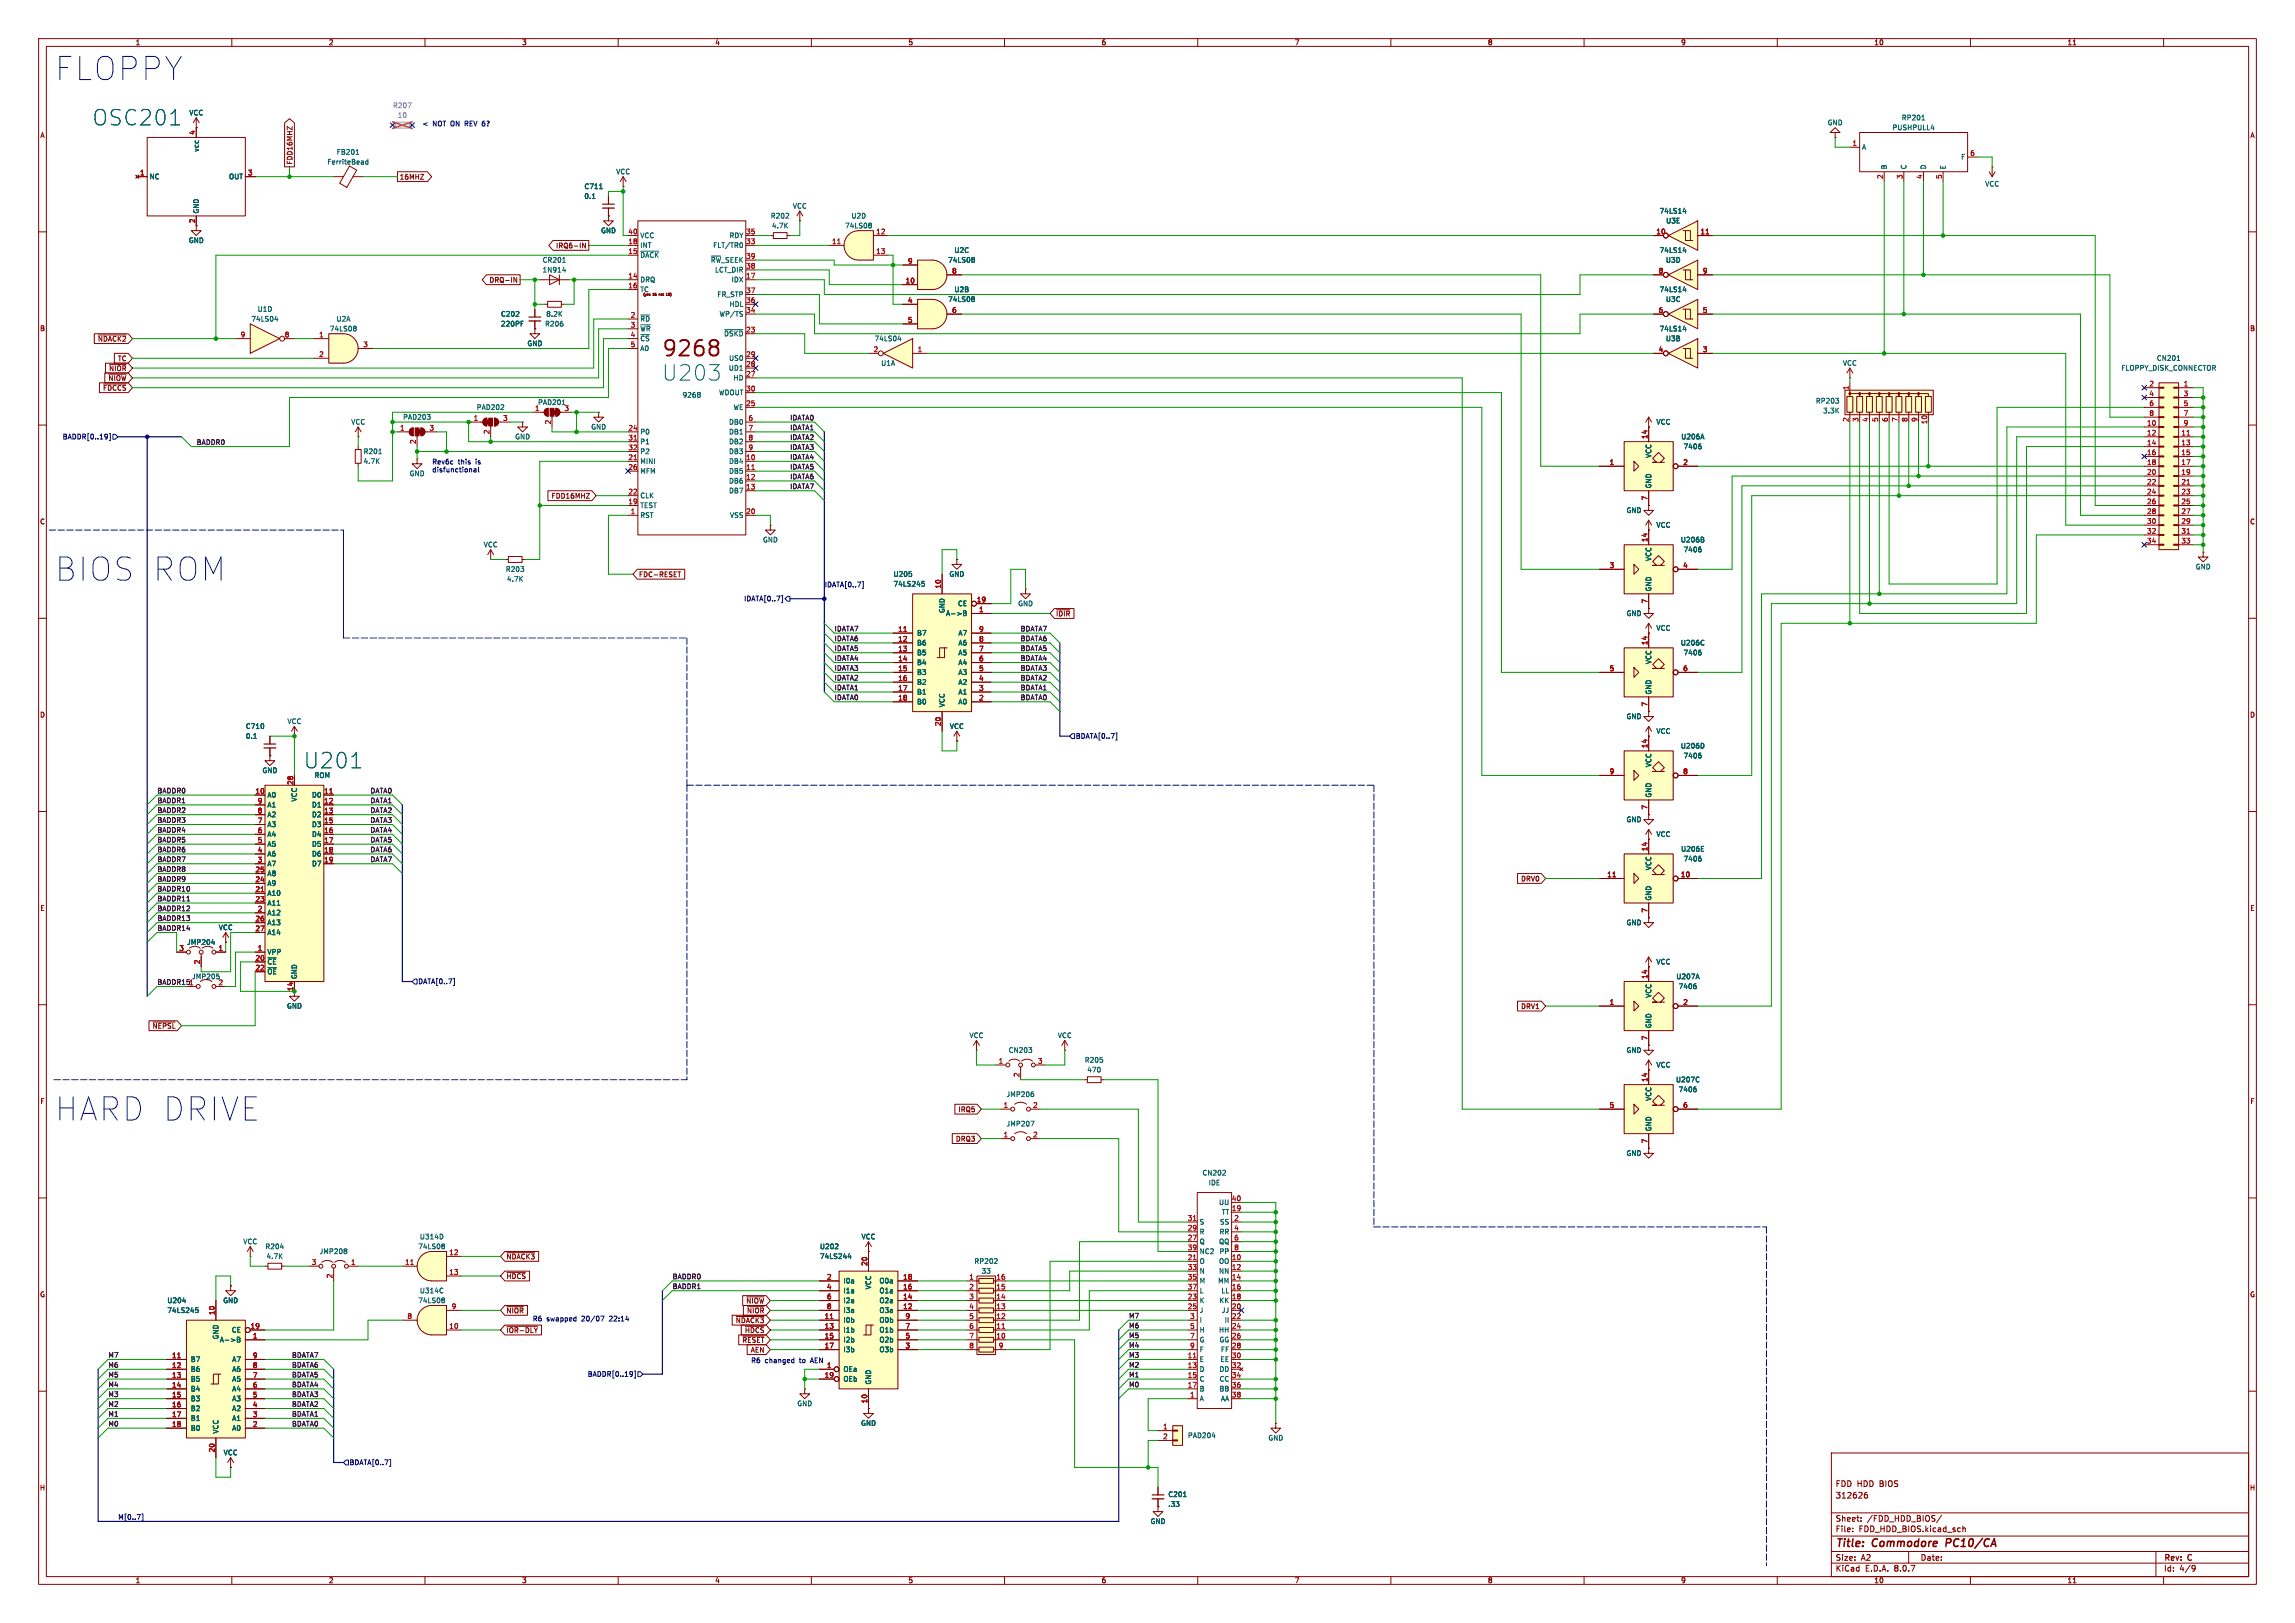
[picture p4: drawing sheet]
<svg xmlns="http://www.w3.org/2000/svg" width="594mm" height="420mm" viewBox="0 0 594 420" stroke-linecap="round" stroke-linejoin="round" font-family="sans-serif">
<defs><g id="words">
<g font-size="8.4" fill="#0000c2">
<text x="14" y="21.3">FLOPPY</text>
<text x="14" y="150.9">BIOS</text>
<text x="38.7" y="150.9">ROM</text>
<text x="14" y="290.6">HARD DRIVE</text>
</g>
<g font-size="5.6" fill="#006464">
<text x="24" y="32.7">OSC201</text>
<text x="171.1" y="92.9">9268</text>
<text x="171.4" y="98.7">U203</text>
<text x="78.7" y="199.1">U201</text>
</g>
<g font-size="2.8" fill="#840000">
<text x="475" y="400.9">Title:</text>
<text x="484.7" y="400.9">Commodore</text>
<text x="504.5" y="400.9">PC10/CA</text>
</g>
<g font-size="2.1" fill="#840000">
<text x="475" y="388">312626</text>
<text x="475" y="385">FDD HDD BIOS</text>
<text x="475" y="394">Sheet:</text>
<text x="483.2" y="394">/FDD_HDD_BIOS/</text>
<text x="475" y="396.7">File:</text>
<text x="481.1" y="396.7">FDD_HDD_BIOS.kicad_sch</text>
<text x="475" y="406.9">KiCad</text>
<text x="475" y="404.1">Size:</text>
<text x="481.7" y="404.1">A2</text>
<text x="482.7" y="406.9">E.D.A.</text>
<text x="490.3" y="406.9">8.0.7</text>
<text x="497" y="404.1">Date:</text>
<text x="560" y="404.3">Rev:</text>
<text x="560" y="406.9">Id:</text>
<text x="564.1" y="406.9">4/9</text>
<text x="566.4" y="404.3">C</text>
</g>
<g font-size="1.8" fill="#840000">
<text x="35" y="11.9">1</text>
<text x="85" y="11.9">2</text>
<text x="135" y="11.9">3</text>
<text x="185" y="11.9">4</text>
<text x="235" y="11.9">5</text>
<text x="285" y="11.9">6</text>
<text x="335" y="11.9">7</text>
<text x="385" y="11.9">8</text>
<text x="435" y="11.9">9</text>
<text x="485" y="11.9">10</text>
<text x="535" y="11.9">11</text>
<text x="10.3" y="35.9">A</text>
<text x="582.3" y="35.9">A</text>
<text x="75.9" y="42.7" transform="rotate(-90 75.9 42.7)">FDD16MHZ</text>
<text x="103.3" y="46.7">16MHZ</text>
<text x="143.8" y="64.5">IRQ6-IN</text>
<text x="126.6" y="73.3">DRQ-IN</text>
<text x="10.3" y="85.9">B</text>
<text x="25.2" y="88.6">~{NDACK2}</text>
<text x="582.3" y="85.9">B</text>
<text x="30.4" y="93.7">TC</text>
<text x="26.5" y="101.3">~{FDCCS}</text>
<text x="27.9" y="98.7">~{NIOW}</text>
<text x="28.1" y="96.2">~{NIOR}</text>
<text x="142.6" y="129.2">FDD16MHZ</text>
<text x="10.3" y="135.9">C</text>
<text x="582.3" y="135.9">C</text>
<text x="165.3" y="149.5">FDC-RESET</text>
<text x="273.2" y="159.7">~{IDIR}</text>
<text x="10.3" y="185.9">D</text>
<text x="582.3" y="185.9">D</text>
<text x="393.6" y="228.3">DRV0</text>
<text x="10.3" y="235.9">E</text>
<text x="582.3" y="235.9">E</text>
<text x="393.6" y="261.3">DRV1</text>
<text x="39.4" y="266.4">~{NEPSL}</text>
<text x="10.3" y="285.9">F</text>
<text x="248" y="288">IRQ5</text>
<text x="582.3" y="285.9">F</text>
<text x="247.3" y="295.6">DRQ3</text>
<text x="131" y="326.1">~{NDACK3}</text>
<text x="10.3" y="335.9">G</text>
<text x="131" y="331.2">~{HDCS}</text>
<text x="582.3" y="335.9">G</text>
<text x="131" y="340">~{NIOR}</text>
<text x="193" y="337.5">~{NIOW}</text>
<text x="193.2" y="340">~{NIOR}</text>
<text x="131" y="345.1">~{IOR-DLY}</text>
<text x="190.3" y="342.6">~{NDACK3}</text>
<text x="192" y="347.7">~{RESET}</text>
<text x="192.7" y="345.1">~{HDCS}</text>
<text x="194.2" y="350.2">AEN</text>
<text x="10.2" y="385.9">H</text>
<text x="582.2" y="385.9">H</text>
<text x="35" y="409.9">1</text>
<text x="85" y="409.9">2</text>
<text x="135" y="409.9">3</text>
<text x="185" y="409.9">4</text>
<text x="235" y="409.9">5</text>
<text x="285" y="409.9">6</text>
<text x="335" y="409.9">7</text>
<text x="385" y="409.9">8</text>
<text x="435" y="409.9">9</text>
<text x="485" y="409.9">10</text>
<text x="535" y="409.9">11</text>
</g>
<g font-size="1.8" fill="#989898">
<text x="101.6" y="28.2">R207</text>
<text x="102.8" y="30.7">10</text>
</g>
<g font-size="1.8" fill="#006464">
<text x="48.9" y="30.1">VCC</text>
<text x="472.9" y="32.6">GND</text>
<text x="489.7" y="33.9">PUSHPULL4</text>
<text x="492.1" y="31.3">RP201</text>
<text x="51.7" y="39.4" transform="rotate(-90 51.7 39.4)">vcc</text>
<text x="87" y="40.2">FB201</text>
<text x="481.8" y="39">A</text>
<text x="507.5" y="41.5">F</text>
<text x="38.6" y="46.6">NC</text>
<text x="59.2" y="46.6">OUT</text>
<text x="84.6" y="42.8">FerriteBead</text>
<text x="159.4" y="45.3">VCC</text>
<text x="488.5" y="43.9" transform="rotate(-90 488.5 43.9)">B</text>
<text x="493.6" y="43.9" transform="rotate(-90 493.6 43.9)">C</text>
<text x="498.7" y="43.9" transform="rotate(-90 498.7 43.9)">D</text>
<text x="503.8" y="43.9" transform="rotate(-90 503.8 43.9)">E</text>
<text x="151.1" y="49.1">C711</text>
<text x="151.1" y="51.7">0.1</text>
<text x="513.7" y="48.5">VCC</text>
<text x="51.7" y="55.4" transform="rotate(-90 51.7 55.4)">GND</text>
<text x="199.4" y="56.7">R202</text>
<text x="199.7" y="59.3">4.7K</text>
<text x="205.1" y="54.2">VCC</text>
<text x="218.6" y="59.3">74LS08</text>
<text x="220.3" y="56.7">U2D</text>
<text x="429.4" y="55.5">74LS14</text>
<text x="431.1" y="58">U3E</text>
<text x="48.8" y="63.1">GND</text>
<text x="155.4" y="60.6">GND</text>
<text x="165.6" y="64.4">INT</text>
<text x="165.6" y="61.8">VCC</text>
<text x="184.5" y="64.4">FLT/TR0</text>
<text x="188.7" y="61.8">RDY</text>
<text x="246.9" y="65.6">U2C</text>
<text x="429.4" y="65.6">74LS14</text>
<text x="140.3" y="68.2">CR201</text>
<text x="140.3" y="70.7">1N914</text>
<text x="165.6" y="66.9">~{DACK}</text>
<text x="183.9" y="68.2">~{RW}_SEEK</text>
<text x="185" y="70.7">LCT_DIR</text>
<text x="245.3" y="68.2">74LS08</text>
<text x="431.1" y="68.2">U3D</text>
<text x="165.6" y="73.3">DRQ</text>
<text x="165.6" y="75.8">TC</text>
<text x="185.6" y="77.1">FR_STP</text>
<text x="189.2" y="73.3">IDX</text>
<text x="246.9" y="75.8">U2B</text>
<text x="429.4" y="75.8">74LS14</text>
<text x="64.9" y="83.4">74LS04</text>
<text x="66.6" y="80.9">U1D</text>
<text x="87" y="83.4">U2A</text>
<text x="129.5" y="82.1">C202</text>
<text x="141.3" y="82.1">8.2K</text>
<text x="165.6" y="83.4">~{RD}</text>
<text x="186.1" y="82.1">WP/TS</text>
<text x="188.7" y="79.6">HDL</text>
<text x="245.3" y="78.3">74LS08</text>
<text x="431.1" y="78.3">U3C</text>
<text x="85.3" y="86">74LS08</text>
<text x="129.5" y="84.7">220PF</text>
<text x="136.4" y="89.8">GND</text>
<text x="141" y="84.7">R206</text>
<text x="165.6" y="86">~{WR}</text>
<text x="165.6" y="88.5">~{CS}</text>
<text x="187.3" y="87.2">~{DSKD}</text>
<text x="226.2" y="88.5">74LS04</text>
<text x="429.4" y="86">74LS14</text>
<text x="431.1" y="88.5">U3B</text>
<text x="165.6" y="91">A0</text>
<text x="188.6" y="93.6">US0</text>
<text x="228" y="94.8">U1A</text>
<text x="476.9" y="94.8">VCC</text>
<text x="558.1" y="93.6">CN201</text>
<text x="188.5" y="96.1">UD1</text>
<text x="189.7" y="98.7">HD</text>
<text x="548.9" y="96.1">FLOPPY_DISK_CONNECTOR</text>
<text x="123.3" y="106.3">PAD202</text>
<text x="139.1" y="105">PAD201</text>
<text x="146" y="106.4">3</text>
<text x="176.5" y="103.1">9268</text>
<text x="186" y="102.5">WDOUT</text>
<text x="189.7" y="106.3">WE</text>
<text x="469.9" y="104.6">RP203</text>
<text x="471.7" y="107.2">3.3K</text>
<text x="90.8" y="110.1">VCC</text>
<text x="104.2" y="108.8">PAD203</text>
<text x="133.2" y="113.9">GND</text>
<text x="152.9" y="111.4">GND</text>
<text x="165.6" y="112.6">P0</text>
<text x="188.6" y="110.1">DB0</text>
<text x="188.6" y="112.6">DB1</text>
<text x="428.6" y="110.1">VCC</text>
<text x="435" y="113.9">U206A</text>
<text x="94" y="117.7">R201</text>
<text x="165.6" y="115.2">P1</text>
<text x="165.6" y="117.7">P2</text>
<text x="188.6" y="115.2">DB2</text>
<text x="188.6" y="117.7">DB3</text>
<text x="427.6" y="118.6" transform="rotate(-90 427.6 118.6)">VCC</text>
<text x="435.6" y="116.4">7406</text>
<text x="94" y="120.2">4.7K</text>
<text x="105.9" y="123.4">GND</text>
<text x="165.6" y="120.2">MINI</text>
<text x="165.6" y="122.8">MFM</text>
<text x="188.6" y="120.2">DB4</text>
<text x="188.6" y="122.8">DB5</text>
<text x="188.6" y="125.3">DB6</text>
<text x="165.6" y="131.7">TEST</text>
<text x="165.6" y="129.1">CLK</text>
<text x="188.6" y="127.9">DB7</text>
<text x="427.6" y="126.5" transform="rotate(-90 427.6 126.5)">GND</text>
<text x="165.6" y="134.2">RST</text>
<text x="188.8" y="134.2">VSS</text>
<text x="420.9" y="132.9">GND</text>
<text x="428.6" y="136.8">VCC</text>
<text x="125.1" y="141.8">VCC</text>
<text x="197.4" y="140.6">GND</text>
<text x="434.9" y="140.6">U206B</text>
<text x="435.6" y="143.1">7406</text>
<text x="130.8" y="148.2">R203</text>
<text x="231.1" y="149.5">U205</text>
<text x="245.6" y="149.5">GND</text>
<text x="427.6" y="145.3" transform="rotate(-90 427.6 145.3)">VCC</text>
<text x="568.2" y="147.5">GND</text>
<text x="131.1" y="150.7">4.7K</text>
<text x="231.1" y="152">74LS245</text>
<text x="427.6" y="153.2" transform="rotate(-90 427.6 153.2)">GND</text>
<text x="244.7" y="158.8" transform="rotate(-90 244.7 158.8)">GND</text>
<text x="244.7" y="159.6">A-&gt;B</text>
<text x="247.8" y="157.1">CE</text>
<text x="263.4" y="157.1">GND</text>
<text x="420.9" y="159.6">GND</text>
<text x="237.2" y="164.7">B7</text>
<text x="237.2" y="167.2">B6</text>
<text x="247.9" y="167.2">A6</text>
<text x="247.9" y="164.7">A7</text>
<text x="428.6" y="163.4">VCC</text>
<text x="434.9" y="167.2">U206C</text>
<text x="237.2" y="169.8">B5</text>
<text x="237.2" y="172.3">B4</text>
<text x="247.9" y="172.3">A4</text>
<text x="247.9" y="169.8">A5</text>
<text x="427.6" y="172" transform="rotate(-90 427.6 172)">VCC</text>
<text x="435.6" y="169.8">7406</text>
<text x="237.2" y="174.9">B3</text>
<text x="237.2" y="177.4">B2</text>
<text x="237.2" y="179.9">B1</text>
<text x="247.9" y="179.9">A1</text>
<text x="247.9" y="177.4">A2</text>
<text x="247.9" y="174.9">A3</text>
<text x="427.6" y="179.8" transform="rotate(-90 427.6 179.8)">GND</text>
<text x="237.2" y="182.5">B0</text>
<text x="244.7" y="183.1" transform="rotate(-90 244.7 183.1)">VCC</text>
<text x="247.9" y="182.5">A0</text>
<text x="63.5" y="188.8">C710</text>
<text x="63.5" y="191.4">0.1</text>
<text x="74.3" y="187.6">VCC</text>
<text x="245.7" y="188.8">VCC</text>
<text x="420.9" y="186.3">GND</text>
<text x="428.6" y="190.1">VCC</text>
<text x="434.9" y="193.9">U206D</text>
<text x="435.6" y="196.4">7406</text>
<text x="67.8" y="200.3">GND</text>
<text x="81.3" y="201.5">ROM</text>
<text x="427.6" y="198.6" transform="rotate(-90 427.6 198.6)">VCC</text>
<text x="69.1" y="206.6">A0</text>
<text x="69.1" y="209.1">A1</text>
<text x="77.1" y="207.5" transform="rotate(-90 77.1 207.5)">VCC</text>
<text x="80.6" y="206.6">D0</text>
<text x="80.6" y="209.1">D1</text>
<text x="427.6" y="206.5" transform="rotate(-90 427.6 206.5)">GND</text>
<text x="69.1" y="214.2">A3</text>
<text x="69.1" y="211.7">A2</text>
<text x="80.6" y="211.7">D2</text>
<text x="80.6" y="214.2">D3</text>
<text x="420.9" y="213">GND</text>
<text x="69.1" y="221.8">A6</text>
<text x="69.1" y="219.3">A5</text>
<text x="69.1" y="216.8">A4</text>
<text x="80.6" y="216.8">D4</text>
<text x="80.6" y="219.3">D5</text>
<text x="80.6" y="221.8">D6</text>
<text x="428.6" y="216.8">VCC</text>
<text x="435" y="220.6">U206E</text>
<text x="69.1" y="226.9">A8</text>
<text x="69.1" y="224.4">A7</text>
<text x="80.6" y="224.4">D7</text>
<text x="427.6" y="225.3" transform="rotate(-90 427.6 225.3)">VCC</text>
<text x="435.6" y="223.1">7406</text>
<text x="69.1" y="232">A10</text>
<text x="69.1" y="229.5">A9</text>
<text x="427.6" y="233.2" transform="rotate(-90 427.6 233.2)">GND</text>
<text x="69.1" y="237.1">A12</text>
<text x="69.1" y="234.5">A11</text>
<text x="69.1" y="239.6">A13</text>
<text x="420.9" y="239.6">GND</text>
<text x="48.3" y="244.7">JMP204</text>
<text x="56.5" y="240.9">VCC</text>
<text x="69.1" y="242.2">A14</text>
<text x="69.1" y="247.2">VPP</text>
<text x="69.1" y="249.8">~{CE}</text>
<text x="428.6" y="249.8">VCC</text>
<text x="56.4" y="255">2</text>
<text x="69.1" y="252.3">~{OE}</text>
<text x="77.1" y="253.5" transform="rotate(-90 77.1 253.5)">GND</text>
<text x="433.8" y="253.6">U207A</text>
<text x="434.4" y="256.1">7406</text>
<text x="74.2" y="261.2">GND</text>
<text x="427.6" y="258.3" transform="rotate(-90 427.6 258.3)">VCC</text>
<text x="250.8" y="268.8">VCC</text>
<text x="273.7" y="268.8">VCC</text>
<text x="427.6" y="266.2" transform="rotate(-90 427.6 266.2)">GND</text>
<text x="260.9" y="272.6">CN203</text>
<text x="280.7" y="275.2">R205</text>
<text x="420.9" y="272.6">GND</text>
<text x="281.3" y="277.7">470</text>
<text x="428.6" y="276.5">VCC</text>
<text x="433.7" y="280.3">U207C</text>
<text x="260.4" y="284.1">JMP206</text>
<text x="427.6" y="285" transform="rotate(-90 427.6 285)">VCC</text>
<text x="434.4" y="282.8">7406</text>
<text x="260.4" y="291.7">JMP207</text>
<text x="427.6" y="292.9" transform="rotate(-90 427.6 292.9)">GND</text>
<text x="420.9" y="299.3">GND</text>
<text x="311.1" y="304.4">CN202</text>
<text x="312.7" y="306.9">IDE</text>
<text x="310.4" y="317.1">S</text>
<text x="315.4" y="312">UU</text>
<text x="315.6" y="317.1">SS</text>
<text x="316.1" y="314.6">TT</text>
<text x="62.9" y="322.2">VCC</text>
<text x="68.6" y="323.4">R204</text>
<text x="108.1" y="323.4">74LS08</text>
<text x="108.6" y="320.9">U314D</text>
<text x="212.1" y="323.4">U202</text>
<text x="222.9" y="320.9">VCC</text>
<text x="310.4" y="322.2">Q</text>
<text x="310.4" y="319.6">R</text>
<text x="315.4" y="322.2">QQ</text>
<text x="315.5" y="319.6">RR</text>
<text x="68.9" y="326">4.7K</text>
<text x="82.6" y="324.7">JMP208</text>
<text x="212.1" y="326">74LS244</text>
<text x="252.1" y="327.3">RP202</text>
<text x="254" y="329.8">33</text>
<text x="310.4" y="329.8">N</text>
<text x="310.4" y="324.7">NC2</text>
<text x="310.4" y="327.3">O</text>
<text x="315.4" y="327.3">OO</text>
<text x="315.4" y="329.8">NN</text>
<text x="315.5" y="324.7">PP</text>
<text x="108.6" y="334.9">U314C</text>
<text x="218.2" y="332.3">I0a</text>
<text x="218.2" y="334.9">I1a</text>
<text x="225.7" y="333.8" transform="rotate(-90 225.7 333.8)">VCC</text>
<text x="227.5" y="334.9">O1a</text>
<text x="227.5" y="332.3">O0a</text>
<text x="310.4" y="332.3">M</text>
<text x="310.4" y="334.9">L</text>
<text x="315.2" y="332.3">MM</text>
<text x="316" y="334.9">LL</text>
<text x="43.2" y="340">74LS245</text>
<text x="43.2" y="337.4">U204</text>
<text x="57.7" y="337.4">GND</text>
<text x="108.1" y="337.4">74LS08</text>
<text x="218.2" y="337.4">I2a</text>
<text x="218.2" y="340">I3a</text>
<text x="227.5" y="340">O3a</text>
<text x="227.5" y="337.4">O2a</text>
<text x="310.4" y="337.4">K</text>
<text x="310.4" y="340">J</text>
<text x="315.5" y="337.4">KK</text>
<text x="316.1" y="340">JJ</text>
<text x="56.7" y="346.7" transform="rotate(-90 56.7 346.7)">GND</text>
<text x="56.8" y="347.6">A-&gt;B</text>
<text x="59.9" y="345">CE</text>
<text x="218.2" y="342.5">I0b</text>
<text x="218.2" y="345">I1b</text>
<text x="218.2" y="347.6">I2b</text>
<text x="227.5" y="347.6">O2b</text>
<text x="227.5" y="345">O1b</text>
<text x="227.5" y="342.5">O0b</text>
<text x="310.4" y="342.5">I</text>
<text x="310.4" y="345">H</text>
<text x="310.4" y="347.6">G</text>
<text x="315.4" y="345">HH</text>
<text x="315.5" y="347.6">GG</text>
<text x="316.8" y="342.5">II</text>
<text x="49.3" y="352.7">B7</text>
<text x="60" y="352.7">A7</text>
<text x="218.2" y="350.1">I3b</text>
<text x="227.5" y="350.1">O3b</text>
<text x="310.4" y="352.7">E</text>
<text x="310.4" y="350.1">F</text>
<text x="315.8" y="352.7">EE</text>
<text x="315.9" y="350.1">FF</text>
<text x="49.3" y="355.2">B6</text>
<text x="49.3" y="357.7">B5</text>
<text x="60" y="357.7">A5</text>
<text x="60" y="355.2">A6</text>
<text x="218.2" y="355.2">OEa</text>
<text x="218.2" y="357.7">OEb</text>
<text x="225.7" y="358.4" transform="rotate(-90 225.7 358.4)">GND</text>
<text x="310.4" y="355.2">D</text>
<text x="310.4" y="357.7">C</text>
<text x="315.5" y="355.2">DD</text>
<text x="315.5" y="357.7">CC</text>
<text x="49.3" y="360.3">B4</text>
<text x="49.3" y="362.8">B3</text>
<text x="49.3" y="365.4">B2</text>
<text x="60" y="365.4">A2</text>
<text x="60" y="362.8">A3</text>
<text x="60" y="360.3">A4</text>
<text x="206.2" y="364.1">GND</text>
<text x="310.4" y="362.8">A</text>
<text x="310.4" y="360.3">B</text>
<text x="315.5" y="360.3">BB</text>
<text x="315.9" y="362.8">AA</text>
<text x="49.3" y="367.9">B1</text>
<text x="49.3" y="370.4">B0</text>
<text x="56.7" y="371.1" transform="rotate(-90 56.7 371.1)">VCC</text>
<text x="60" y="370.4">A0</text>
<text x="60" y="367.9">A1</text>
<text x="222.8" y="369.2">GND</text>
<text x="57.8" y="376.8">VCC</text>
<text x="307.3" y="372.3">PAD204</text>
<text x="328.2" y="373">GND</text>
<text x="302.3" y="387.6">C201</text>
<text x="297.7" y="394.6">GND</text>
<text x="302.3" y="390.1">.33</text>
</g>
<g font-size="1.8" fill="#a90000">
<text x="50.5" y="35" transform="rotate(-90 50.5 35)">4</text>
<text x="479.4" y="37.8">1</text>
<text x="509.8" y="40.4">6</text>
<text x="36.1" y="45.5">1</text>
<text x="64.1" y="45.5">3</text>
<text x="487.4" y="46.4" transform="rotate(-90 487.4 46.4)">2</text>
<text x="492.5" y="46.4" transform="rotate(-90 492.5 46.4)">3</text>
<text x="497.6" y="46.4" transform="rotate(-90 497.6 46.4)">4</text>
<text x="502.7" y="46.4" transform="rotate(-90 502.7 46.4)">5</text>
<text x="50.5" y="57.9" transform="rotate(-90 50.5 57.9)">2</text>
<text x="162.5" y="65.8">15</text>
<text x="162.5" y="63.2">18</text>
<text x="162.5" y="60.7">40</text>
<text x="193" y="63.2">33</text>
<text x="193" y="60.7">35</text>
<text x="215.2" y="63.2">11</text>
<text x="226.7" y="60.7">12</text>
<text x="226.7" y="65.8">13</text>
<text x="428.6" y="60.7">10</text>
<text x="440" y="60.7">11</text>
<text x="193" y="69.6">38</text>
<text x="193" y="67.1">39</text>
<text x="234.9" y="68.3">9</text>
<text x="246.3" y="70.9">8</text>
<text x="429.2" y="70.9">8</text>
<text x="440.6" y="70.9">9</text>
<text x="162.5" y="72.1">14</text>
<text x="162.5" y="74.7">16</text>
<text x="193" y="72.1">17</text>
<text x="193" y="75.9">37</text>
<text x="234.3" y="73.4">10</text>
<text x="163.1" y="82.3">2</text>
<text x="193" y="81">34</text>
<text x="193" y="78.5">36</text>
<text x="234.9" y="78.5">4</text>
<text x="234.9" y="83.6">5</text>
<text x="246.3" y="81">6</text>
<text x="429.2" y="81">6</text>
<text x="440.6" y="81">5</text>
<text x="62.2" y="87.4">9</text>
<text x="73.6" y="87.4">8</text>
<text x="82.5" y="87.4">1</text>
<text x="93.9" y="89.9">3</text>
<text x="163.1" y="84.8">3</text>
<text x="163.1" y="87.4">4</text>
<text x="163.1" y="89.9">5</text>
<text x="193" y="86.1">23</text>
<text x="82.5" y="92.5">2</text>
<text x="193" y="95">28</text>
<text x="193" y="92.5">29</text>
<text x="226" y="91.2">2</text>
<text x="237.4" y="91.2">1</text>
<text x="429.2" y="91.2">4</text>
<text x="440.6" y="91.2">3</text>
<text x="193" y="97.5">27</text>
<text x="193" y="101.3">30</text>
<text x="478.5" y="101" transform="rotate(-90 478.5 101)">1</text>
<text x="556.2" y="100.1">2</text>
<text x="565.1" y="100.1">1</text>
<text x="138.4" y="106.4">1</text>
<text x="193" y="105.2">25</text>
<text x="556.2" y="102.6">4</text>
<text x="556.2" y="105.2">6</text>
<text x="556.2" y="107.7">8</text>
<text x="565.1" y="102.6">3</text>
<text x="565.1" y="105.2">5</text>
<text x="565.1" y="107.7">7</text>
<text x="103.4" y="111.5">1</text>
<text x="111.1" y="111.5">3</text>
<text x="122.5" y="109">1</text>
<text x="126.7" y="112.5" transform="rotate(-90 126.7 112.5)">2</text>
<text x="130.1" y="109">3</text>
<text x="142.6" y="109.9" transform="rotate(-90 142.6 109.9)">2</text>
<text x="162.5" y="111.5">24</text>
<text x="193.6" y="109">6</text>
<text x="193.6" y="111.5">7</text>
<text x="426.5" y="113.7" transform="rotate(-90 426.5 113.7)">14</text>
<text x="478.5" y="109.3" transform="rotate(-90 478.5 109.3)">2</text>
<text x="481.1" y="109.3" transform="rotate(-90 481.1 109.3)">3</text>
<text x="483.6" y="109.3" transform="rotate(-90 483.6 109.3)">4</text>
<text x="486.2" y="109.3" transform="rotate(-90 486.2 109.3)">5</text>
<text x="488.7" y="109.3" transform="rotate(-90 488.7 109.3)">6</text>
<text x="491.2" y="109.3" transform="rotate(-90 491.2 109.3)">7</text>
<text x="493.8" y="109.3" transform="rotate(-90 493.8 109.3)">8</text>
<text x="496.3" y="109.3" transform="rotate(-90 496.3 109.3)">9</text>
<text x="498.9" y="109.9" transform="rotate(-90 498.9 109.9)">10</text>
<text x="555.6" y="110.2">10</text>
<text x="555.6" y="112.8">12</text>
<text x="564.5" y="112.8">11</text>
<text x="565.1" y="110.2">9</text>
<text x="107.7" y="115" transform="rotate(-90 107.7 115)">2</text>
<text x="162.5" y="119.1">21</text>
<text x="162.5" y="114">31</text>
<text x="162.5" y="116.6">32</text>
<text x="193" y="119.1">10</text>
<text x="193.6" y="114">8</text>
<text x="193.6" y="116.6">9</text>
<text x="555.6" y="115.3">14</text>
<text x="555.6" y="117.9">16</text>
<text x="564.5" y="115.3">13</text>
<text x="564.5" y="117.9">15</text>
<text x="162.5" y="121.7">26</text>
<text x="193" y="121.7">11</text>
<text x="193" y="124.2">12</text>
<text x="416.5" y="120.4">1</text>
<text x="435.5" y="120.4">2</text>
<text x="555.6" y="120.4">18</text>
<text x="555.6" y="122.9">20</text>
<text x="555.6" y="125.5">22</text>
<text x="564.5" y="120.4">17</text>
<text x="564.5" y="122.9">19</text>
<text x="564.5" y="125.5">21</text>
<text x="162.5" y="130.6">19</text>
<text x="162.5" y="128">22</text>
<text x="193" y="126.7">13</text>
<text x="426.5" y="129.6" transform="rotate(-90 426.5 129.6)">7</text>
<text x="555.6" y="128">24</text>
<text x="555.6" y="130.6">26</text>
<text x="564.5" y="128">23</text>
<text x="564.5" y="130.6">25</text>
<text x="163.1" y="133.1">1</text>
<text x="193" y="133.1">20</text>
<text x="555.6" y="133.1">28</text>
<text x="555.6" y="135.6">30</text>
<text x="564.5" y="133.1">27</text>
<text x="564.5" y="135.6">29</text>
<text x="426.5" y="140.4" transform="rotate(-90 426.5 140.4)">14</text>
<text x="555.6" y="138.2">32</text>
<text x="555.6" y="140.7">34</text>
<text x="564.5" y="138.2">31</text>
<text x="564.5" y="140.7">33</text>
<text x="416.5" y="147.1">3</text>
<text x="435.5" y="147.1">4</text>
<text x="243.6" y="152.4" transform="rotate(-90 243.6 152.4)">10</text>
<text x="252.7" y="156">19</text>
<text x="253.3" y="158.5">1</text>
<text x="426.5" y="156.3" transform="rotate(-90 426.5 156.3)">7</text>
<text x="232.4" y="163.6">11</text>
<text x="232.4" y="166.1">12</text>
<text x="253.3" y="166.1">8</text>
<text x="253.3" y="163.6">9</text>
<text x="426.5" y="167" transform="rotate(-90 426.5 167)">14</text>
<text x="232.4" y="168.7">13</text>
<text x="232.4" y="171.2">14</text>
<text x="232.4" y="173.7">15</text>
<text x="253.3" y="173.7">5</text>
<text x="253.3" y="171.2">6</text>
<text x="253.3" y="168.7">7</text>
<text x="416.5" y="173.7">5</text>
<text x="435.5" y="173.7">6</text>
<text x="232.4" y="176.3">16</text>
<text x="232.4" y="178.8">17</text>
<text x="253.3" y="178.8">3</text>
<text x="253.3" y="176.3">4</text>
<text x="232.4" y="181.4">18</text>
<text x="253.3" y="181.4">2</text>
<text x="426.5" y="183" transform="rotate(-90 426.5 183)">7</text>
<text x="243.6" y="188" transform="rotate(-90 243.6 188)">20</text>
<text x="426.5" y="193.7" transform="rotate(-90 426.5 193.7)">14</text>
<text x="75.9" y="203.2" transform="rotate(-90 75.9 203.2)">28</text>
<text x="416.5" y="200.4">9</text>
<text x="435.5" y="200.4">8</text>
<text x="66" y="205.5">10</text>
<text x="66.6" y="208">9</text>
<text x="83.8" y="205.5">11</text>
<text x="83.8" y="208">12</text>
<text x="426.5" y="209.6" transform="rotate(-90 426.5 209.6)">7</text>
<text x="66.6" y="215.6">6</text>
<text x="66.6" y="213.1">7</text>
<text x="66.6" y="210.6">8</text>
<text x="83.8" y="210.6">13</text>
<text x="83.8" y="213.1">15</text>
<text x="83.8" y="215.6">16</text>
<text x="66.6" y="220.7">4</text>
<text x="66.6" y="218.2">5</text>
<text x="83.8" y="218.2">17</text>
<text x="83.8" y="220.7">18</text>
<text x="426.5" y="220.4" transform="rotate(-90 426.5 220.4)">14</text>
<text x="66" y="225.8">25</text>
<text x="66.6" y="223.3">3</text>
<text x="83.8" y="223.3">19</text>
<text x="415.9" y="227.1">11</text>
<text x="434.9" y="227.1">10</text>
<text x="66" y="230.9">21</text>
<text x="66" y="233.4">23</text>
<text x="66" y="228.3">24</text>
<text x="66" y="238.5">26</text>
<text x="66.6" y="236">2</text>
<text x="426.5" y="236.3" transform="rotate(-90 426.5 236.3)">7</text>
<text x="66" y="241">27</text>
<text x="46.3" y="246.1">3</text>
<text x="51.8" y="249.6" transform="rotate(-90 51.8 249.6)">2</text>
<text x="56.4" y="246.1">1</text>
<text x="66" y="248.7">20</text>
<text x="66" y="251.2">22</text>
<text x="66.6" y="246.1">1</text>
<text x="75.9" y="256.6" transform="rotate(-90 75.9 256.6)">14</text>
<text x="426.5" y="253.4" transform="rotate(-90 426.5 253.4)">14</text>
<text x="416.5" y="260.1">1</text>
<text x="435.5" y="260.1">2</text>
<text x="426.5" y="269.3" transform="rotate(-90 426.5 269.3)">7</text>
<text x="258.4" y="275.3">1</text>
<text x="268.5" y="275.3">3</text>
<text x="263.9" y="278.8" transform="rotate(-90 263.9 278.8)">2</text>
<text x="426.5" y="280.1" transform="rotate(-90 426.5 280.1)">14</text>
<text x="259.6" y="286.8">1</text>
<text x="267.3" y="286.8">2</text>
<text x="416.5" y="286.8">5</text>
<text x="435.5" y="286.8">6</text>
<text x="259.6" y="294.4">1</text>
<text x="267.3" y="294.4">2</text>
<text x="426.5" y="296" transform="rotate(-90 426.5 296)">7</text>
<text x="318.7" y="310.9">40</text>
<text x="307.3" y="316">31</text>
<text x="318.7" y="313.4">19</text>
<text x="319.3" y="316">2</text>
<text x="307.3" y="321.1">27</text>
<text x="307.3" y="318.5">29</text>
<text x="307.3" y="323.6">39</text>
<text x="319.3" y="318.5">4</text>
<text x="319.3" y="321.1">6</text>
<text x="319.3" y="323.6">8</text>
<text x="80.6" y="327.4">3</text>
<text x="90.7" y="327.4">1</text>
<text x="104.7" y="327.4">11</text>
<text x="116.2" y="324.9">12</text>
<text x="116.2" y="329.9">13</text>
<text x="224.5" y="327.7" transform="rotate(-90 224.5 327.7)">20</text>
<text x="307.3" y="328.7">33</text>
<text x="307.3" y="326.1">21</text>
<text x="318.7" y="326.1">10</text>
<text x="318.7" y="328.7">12</text>
<text x="86.1" y="330.9" transform="rotate(-90 86.1 330.9)">2</text>
<text x="213.9" y="331.2">2</text>
<text x="213.9" y="333.8">4</text>
<text x="233.6" y="333.8">16</text>
<text x="233.6" y="331.2">18</text>
<text x="250.8" y="331.2">1</text>
<text x="250.8" y="333.8">2</text>
<text x="257.8" y="333.8">15</text>
<text x="257.8" y="331.2">16</text>
<text x="307.3" y="331.2">35</text>
<text x="307.3" y="333.8">37</text>
<text x="318.7" y="331.2">14</text>
<text x="318.7" y="333.8">16</text>
<text x="55.6" y="340.4" transform="rotate(-90 55.6 340.4)">10</text>
<text x="105.3" y="341.4">8</text>
<text x="116.8" y="338.8">9</text>
<text x="213.3" y="341.4">11</text>
<text x="213.9" y="336.3">6</text>
<text x="213.9" y="338.8">8</text>
<text x="233.6" y="338.8">12</text>
<text x="233.6" y="336.3">14</text>
<text x="234.2" y="341.4">9</text>
<text x="250.8" y="336.3">3</text>
<text x="250.8" y="338.8">4</text>
<text x="250.8" y="341.4">5</text>
<text x="257.8" y="341.4">12</text>
<text x="257.8" y="338.8">13</text>
<text x="257.8" y="336.3">14</text>
<text x="307.3" y="336.3">23</text>
<text x="307.3" y="338.8">25</text>
<text x="307.9" y="341.4">3</text>
<text x="318.7" y="336.3">18</text>
<text x="318.7" y="338.8">20</text>
<text x="318.7" y="341.4">22</text>
<text x="64.7" y="343.9">19</text>
<text x="65.3" y="346.5">1</text>
<text x="116.2" y="343.9">10</text>
<text x="213.3" y="343.9">13</text>
<text x="213.3" y="346.5">15</text>
<text x="234.2" y="346.5">5</text>
<text x="234.2" y="343.9">7</text>
<text x="250.8" y="343.9">6</text>
<text x="250.8" y="346.5">7</text>
<text x="257.8" y="346.5">10</text>
<text x="257.8" y="343.9">11</text>
<text x="307.9" y="343.9">5</text>
<text x="307.9" y="346.5">7</text>
<text x="318.7" y="343.9">24</text>
<text x="318.7" y="346.5">26</text>
<text x="44.4" y="351.5">11</text>
<text x="65.3" y="351.5">9</text>
<text x="213.3" y="349">17</text>
<text x="234.2" y="349">3</text>
<text x="250.8" y="349">8</text>
<text x="258.4" y="349">9</text>
<text x="307.3" y="351.5">11</text>
<text x="307.9" y="349">9</text>
<text x="318.7" y="349">28</text>
<text x="318.7" y="351.5">30</text>
<text x="44.4" y="354.1">12</text>
<text x="44.4" y="356.6">13</text>
<text x="44.4" y="359.2">14</text>
<text x="65.3" y="359.2">6</text>
<text x="65.3" y="356.6">7</text>
<text x="65.3" y="354.1">8</text>
<text x="213.3" y="356.6">19</text>
<text x="213.9" y="354.1">1</text>
<text x="307.3" y="354.1">13</text>
<text x="307.3" y="359.2">17</text>
<text x="307.3" y="356.6">15</text>
<text x="318.7" y="354.1">32</text>
<text x="318.7" y="356.6">34</text>
<text x="318.7" y="359.2">36</text>
<text x="44.4" y="361.7">15</text>
<text x="44.4" y="364.2">16</text>
<text x="65.3" y="364.2">4</text>
<text x="65.3" y="361.7">5</text>
<text x="224.5" y="363.3" transform="rotate(-90 224.5 363.3)">10</text>
<text x="307.9" y="361.7">1</text>
<text x="318.7" y="361.7">38</text>
<text x="44.4" y="366.8">17</text>
<text x="44.4" y="369.3">18</text>
<text x="65.3" y="369.3">2</text>
<text x="65.3" y="366.8">3</text>
<text x="300.9" y="370">1</text>
<text x="55.6" y="376" transform="rotate(-90 55.6 376)">20</text>
<text x="300.9" y="372.5">2</text>
</g>
<g font-size="1.8" fill="#0000c2">
<text x="109.2" y="32.8">&lt;</text>
<text x="112" y="32.8">NOT ON REV 6?</text>
<text x="111.8" y="120.3">Rev6c</text>
<text x="111.8" y="122.3">disfunctional</text>
<text x="118.6" y="120.3">this</text>
<text x="123.2" y="120.3">is</text>
<text x="137.8" y="342">R6</text>
<text x="141.4" y="342">swapped</text>
<text x="150.7" y="342">20/07</text>
<text x="158" y="342">22:14</text>
<text x="194.3" y="352.8">R6</text>
<text x="198" y="352.8">changed</text>
<text x="207.1" y="352.8">to</text>
<text x="210.1" y="352.8">AEN</text>
</g>
<g font-size="1.8" fill="#000084">
<text x="16.1" y="113.9">BADDR[0..19]</text>
<text x="192.5" y="155.8">IDATA[0..7]</text>
<text x="213.4" y="152.1">IDATA[0..7]</text>
<text x="278.3" y="191.4">BDATA[0..7]</text>
<text x="108.1" y="254.9">DATA[0..7]</text>
<text x="152" y="356.5">BADDR[0..19]</text>
<text x="90.4" y="379.3">BDATA[0..7]</text>
<text x="30.5" y="393.4">M[0..7]</text>
</g>
<g font-size="1.8" fill="#0f0f0f">
<text x="204.4" y="108.9">IDATA0</text>
<text x="204.4" y="111.4">IDATA1</text>
<text x="204.4" y="114">IDATA2</text>
<text x="50.8" y="115.2">BADDR0</text>
<text x="204.4" y="116.5">IDATA3</text>
<text x="204.4" y="119">IDATA4</text>
<text x="204.4" y="124.1">IDATA6</text>
<text x="204.4" y="121.6">IDATA5</text>
<text x="204.4" y="126.7">IDATA7</text>
<text x="215.9" y="163.5">IDATA7</text>
<text x="215.9" y="166">IDATA6</text>
<text x="264" y="163.5">BDATA7</text>
<text x="264" y="166">BDATA6</text>
<text x="215.9" y="168.6">IDATA5</text>
<text x="215.9" y="171.1">IDATA4</text>
<text x="215.9" y="173.6">IDATA3</text>
<text x="264" y="168.6">BDATA5</text>
<text x="264" y="171.1">BDATA4</text>
<text x="264" y="173.6">BDATA3</text>
<text x="215.9" y="178.7">IDATA1</text>
<text x="215.9" y="176.2">IDATA2</text>
<text x="264" y="178.7">BDATA1</text>
<text x="264" y="176.2">BDATA2</text>
<text x="215.9" y="181.3">IDATA0</text>
<text x="264" y="181.3">BDATA0</text>
<text x="40.6" y="207.9">BADDR1</text>
<text x="40.6" y="205.4">BADDR0</text>
<text x="95.8" y="207.9">DATA1</text>
<text x="95.8" y="205.4">DATA0</text>
<text x="40.6" y="210.5">BADDR2</text>
<text x="40.6" y="213">BADDR3</text>
<text x="40.6" y="215.6">BADDR4</text>
<text x="95.8" y="213">DATA3</text>
<text x="95.8" y="215.6">DATA4</text>
<text x="95.8" y="210.5">DATA2</text>
<text x="40.6" y="220.6">BADDR6</text>
<text x="40.6" y="218.1">BADDR5</text>
<text x="95.8" y="220.6">DATA6</text>
<text x="95.8" y="218.1">DATA5</text>
<text x="40.6" y="225.7">BADDR8</text>
<text x="40.6" y="223.2">BADDR7</text>
<text x="95.8" y="223.2">DATA7</text>
<text x="40.6" y="233.3">BADDR11</text>
<text x="40.6" y="230.8">BADDR10</text>
<text x="40.6" y="228.3">BADDR9</text>
<text x="40.6" y="235.9">BADDR12</text>
<text x="40.6" y="238.4">BADDR13</text>
<text x="40.6" y="241">BADDR14</text>
<text x="40.6" y="254.9">BADDR151</text>
<text x="49.6" y="253.6">JMP205</text>
<text x="174" y="331.1">BADDR0</text>
<text x="174" y="333.7">BADDR1</text>
<text x="292.1" y="341.3">M7</text>
<text x="292.1" y="346.4">M5</text>
<text x="292.1" y="343.8">M6</text>
<text x="27.9" y="354">M6</text>
<text x="27.9" y="351.4">M7</text>
<text x="75.5" y="354">BDATA6</text>
<text x="75.5" y="351.4">BDATA7</text>
<text x="292.1" y="351.4">M3</text>
<text x="292.1" y="348.9">M4</text>
<text x="292.1" y="354">M2</text>
<text x="27.9" y="356.5">M5</text>
<text x="27.9" y="359.1">M4</text>
<text x="75.5" y="356.5">BDATA5</text>
<text x="75.5" y="359.1">BDATA4</text>
<text x="292.1" y="359.1">M0</text>
<text x="292.1" y="356.5">M1</text>
<text x="27.9" y="364.1">M2</text>
<text x="27.9" y="361.6">M3</text>
<text x="75.5" y="361.6">BDATA3</text>
<text x="75.5" y="364.1">BDATA2</text>
<text x="27.9" y="369.2">M0</text>
<text x="27.9" y="366.7">M1</text>
<text x="75.5" y="366.7">BDATA1</text>
<text x="75.5" y="369.2">BDATA0</text>
</g>
<g font-size=".8" fill="#840000">
<text x="166.3" y="76.7">(yes</text>
<text x="169" y="76.7">16</text>
<text x="170.9" y="76.7">not</text>
<text x="173.2" y="76.7">18)</text>
</g>
</g></defs>
<g fill="none" stroke="#840000" stroke-width=".26">
<path d="M10 10h574v400h-574zM12 12h570v396h-570zM60 10v2M110 10v2M160 10v2M210 10v2M260 10v2M310 10v2M360 10v2M410 10v2M460 10v2M510 10v2"/>
<path d="M536.6 11.6h.7M560 10v2M10 60h2M582 60h2M10 110h2M582 110h2M10 160h2M582 160h2M10 210h2M582 210h2M10 260h2M582 260h2"/>
<path d="M10 310h2M582 310h2M10 360h2M474 376h108v32h-108zM582 360h2M299.7 389.9v1.3h1.3l-1.3 1.2-1.3-1.2h1.3M299.7 389.9h.1M474 397.5h108M474 391.5h108M479.5 396.2v.2M479.5 395.4v.2M481.7 393.5v.2"/>
<path d="M481.7 392.7v.2M482.6 386.9l.5-.2 .3 .3-.2 .6-.6-.1M483.2 386.2h-.4l-.2 .3M502.5 392.1l-1.3 1.9M508 394.9v1.5M508 395.5l.6-.1 .1 1M60 408v2M110 408v2M160 408v2M210 408v2M260 408v2M310 408v2"/>
<path d="M360 408v2M410 408v2M460 408v2M474 404.5h108M474 401.5h108M494 401.5v3M510 408v2M536.6 409.6h.7M558 401.5v6.5M560 408v2M567.6 405.1l.5 .1 .1 .7-.3 .6-.4 .1M568.2 405.7l-.6 .3"/>
</g>
<path d="M503.9 398.2l-.3 2" fill="none" stroke="#840000" stroke-width=".4"/>
<path d="M303.5 368.9h2.6v5.1h-2.6z" fill="#ffffc2"/>
<g fill="none" stroke="#840000" stroke-width=".26">
<path d="M157.5 50.8v2M157.5 53.8v2.1M161.3 48.3h.1M161.3 45.7l-.8 1.3M161.3 45.7v2.6M161.3 45.7l.8 1.3M570.2 142.9v1.2h1.3l-1.3 1.3-1.2-1.3h1.2M570.2 142.9h.1M426.7 217.2h.1M426.7 214.6l-.7 1.3M426.7 214.6v2.6M426.7 214.6l.8 1.3"/>
<path d="M307.3 316.2h2.6M307.3 318.8h2.6M309.9 308.6h8.9v55.9h-8.9zM318.8 313.7h2.5M318.8 316.2h2.5M318.8 318.8h2.5M318.8 311.2h2.5M307.3 326.4h2.6M307.3 328.9h2.6M307.3 331.5h2.6M307.3 336.6h2.6M307.3 339.1h2.6"/>
<path d="M307.3 321.3h2.6M307.3 334h2.6M307.3 323.9h2.6M318.8 326.4h2.5M318.8 328.9h2.5M318.8 331.5h2.5M318.8 336.6h2.5M318.8 339.1h2.5M318.8 321.3h2.5M318.8 334h2.5M318.8 323.9h2.5M307.3 351.8h2.6"/>
<path d="M307.3 354.3h2.6M307.3 359.4h2.6M307.3 341.6h2.6M307.3 344.2h2.6M307.3 346.7h2.6M307.3 349.3h2.6M307.3 356.9h2.6M318.8 351.8h2.5M318.8 354.3h2.5M318.8 359.4h2.5M318.8 341.6h2.5M318.8 344.2h2.5"/>
<path d="M318.8 346.7h2.5M318.8 349.3h2.5M318.8 356.9h2.5M320.9 353.9l.8 .8M321.7 353.9l-.8 .8M299.7 370.2h3.8M299.7 372.7h3.8M303.5 372.6h1.3v.3h-1.3zM303.5 370.1h1.3v.2h-1.3zM303.5 368.9h2.6v5.1h-2.6zM307.3 362h2.6M318.8 362h2.5"/>
<path d="M330.2 368.3v1.3h1.3l-1.3 1.2-1.3-1.2h1.3M330.2 368.3h.1M299.7 384.8v2M299.7 387.9v2"/>
</g>
<path d="M153.3 51.4h.7M155.2 48.8h.7M316.4 304.1h.8M317.1 303v.4M313.7 371.6h.8M306.3 387.3h.7" fill="none" stroke="#006464" stroke-width=".26"/>
<path d="M156 53.8h3M298.2 387.9h3" fill="none" stroke="#840000" stroke-width=".33"/>
<path d="M156 52.8h3M298.2 386.8h3" fill="none" stroke="#840000" stroke-width=".3"/>
<path d="M308.9 315.8h.7M308.9 326h.7M308.9 351.4h.7" fill="none" stroke="#a90000" stroke-width=".26"/>
<path d="M558.8 99.1h5.1v43.1h-5.1z" fill="#ffffc2"/>
<g fill="none" stroke="#840000" stroke-width=".26">
<path d="M558.8 99.1h5.1v43.1h-5.1zM555 100.3h3.8M555 110.5h3.8M555 113h3.8M555 115.6h3.8M555 118.1h3.8M555 102.9h3.8M555 105.4h3.8M555 108h3.8M558.8 118h1.3v.2h-1.3zM558.8 115.4h1.3v.3h-1.3zM558.8 112.9h1.3v.3h-1.3z"/>
<path d="M558.8 110.4h1.3v.2h-1.3zM558.8 107.8h1.3v.3h-1.3zM558.8 105.3h1.3v.2h-1.3zM558.8 102.7h1.3v.3h-1.3zM558.8 100.2h1.3v.3h-1.3zM562.6 118h1.3v.2h-1.3zM562.6 115.4h1.3v.3h-1.3zM562.6 112.9h1.3v.3h-1.3zM562.6 110.4h1.3v.2h-1.3zM562.6 107.8h1.3v.3h-1.3zM562.6 105.3h1.3v.2h-1.3zM562.6 102.7h1.3v.3h-1.3z"/>
<path d="M562.6 100.2h1.3v.3h-1.3zM563.9 100.3h3.8M563.9 110.5h3.8M563.9 113h3.8M563.9 115.6h3.8M563.9 118.1h3.8M563.9 102.9h3.8M563.9 105.4h3.8M563.9 108h3.8M555 120.7h3.8M555 123.2h3.8M555 125.7h3.8"/>
<path d="M555 128.3h3.8M555 130.8h3.8M555 133.4h3.8M555 135.9h3.8M555 138.4h3.8M558.8 138.3h1.3v.3h-1.3zM558.8 135.8h1.3v.2h-1.3zM558.8 133.2h1.3v.3h-1.3zM558.8 130.7h1.3v.2h-1.3zM558.8 128.1h1.3v.3h-1.3zM558.8 125.6h1.3v.3h-1.3zM558.8 123.1h1.3v.2h-1.3z"/>
<path d="M558.8 120.5h1.3v.3h-1.3zM562.6 138.3h1.3v.3h-1.3zM562.6 135.8h1.3v.2h-1.3zM562.6 133.2h1.3v.3h-1.3zM562.6 130.7h1.3v.2h-1.3zM562.6 128.1h1.3v.3h-1.3zM562.6 125.6h1.3v.3h-1.3zM562.6 123.1h1.3v.2h-1.3zM562.6 120.5h1.3v.3h-1.3zM563.9 120.7h3.8M563.9 123.2h3.8M563.9 125.7h3.8"/>
<path d="M563.9 128.3h3.8M563.9 130.8h3.8M563.9 133.4h3.8M563.9 135.9h3.8M563.9 138.4h3.8M555 141h3.8M558.8 140.8h1.3v.3h-1.3zM562.6 140.8h1.3v.3h-1.3zM563.9 141h3.8M426.7 210.8v1.3h1.3l-1.3 1.3-1.3-1.3h1.3M426.7 210.8h.1M426.7 237.5v1.3h1.3l-1.3 1.2-1.3-1.2h1.3"/>
<path d="M426.7 237.5h.1M426.7 250.2h.1M426.7 247.7l-.7 1.2M426.7 247.7v2.5M426.7 247.7l.8 1.2"/>
</g>
<path d="M566 112.6h.8M566 125.3h.8M566 138h.8" fill="none" stroke="#a90000" stroke-width=".26"/>
<path d="M563.5 93.3h.7" fill="none" stroke="#006464" stroke-width=".26"/>
<g fill="#ffffc2">
<path d="M422.9 259.1l1.3 1.3-1.3 1.2z"/>
<path d="M427.7 258.3l1.6-1.5 1.5 1.5-1 1h1h-3.1h1.1z"/>
<path d="M420.4 254h12.7v12.7h-12.7z"/>
</g>
<g fill="none" stroke="#840000" stroke-width=".26">
<path d="M420.4 254h12.7v12.7h-12.7zM422.9 259.1l1.3 1.3-1.3 1.2zM426.7 250.2v3.8M429.8 259.3l1-1-1.5-1.5-1.6 1.5 1.1 1h-1.1h3.1M414 260.4h6.4M426.7 266.7v3.8M434.3 260.4h5.1"/>
<circle cx="433.7" cy="260.3" r=".63"/>
</g>
<path d="M438.7 254.6h.2M438.8 255.1l.3 .2-.3 .5M439.4 252l.4 1.3" fill="none" stroke="#006464" stroke-width=".26"/>
<g fill="#ffffc2">
<path d="M422.9 226.1l1.3 1.2-1.3 1.3z"/>
<path d="M427.7 225.3l1.6-1.5 1.5 1.5-1 1h1h-3.1h1.1z"/>
<path d="M420.4 221h12.7v12.7h-12.7z"/>
</g>
<g fill="none" stroke="#840000" stroke-width=".26">
<path d="M426.7 217.2v3.8M414 227.3h6.4M420.4 221h12.7v12.7h-12.7zM422.9 226.1l1.3 1.2-1.3 1.3zM426.7 233.7v3.8M429.8 226.3l1-1-1.5-1.5-1.6 1.5 1.1 1h-1.1h3.1M434.3 227.3h5.1"/>
<circle cx="433.7" cy="227.3" r=".63"/>
</g>
<path d="M417.4 226.9h.8" fill="none" stroke="#a90000" stroke-width=".26"/>
<path d="M440.4 219h.6M440 221.6h.2M440.1 222l.2 .3-.2 .5M440.4 220.3h.6" fill="none" stroke="#006464" stroke-width=".26"/>
<g fill="#ffffc2">
<path d="M422.9 199.4l1.3 1.3-1.3 1.2z"/>
<path d="M427.7 198.6l1.6-1.5 1.5 1.5-1 1h1h-3.1h1.1z"/>
<path d="M420.4 194.3h12.7v12.7h-12.7z"/>
</g>
<g fill="none" stroke="#840000" stroke-width=".26">
<path d="M138.4 80v2M138.4 83.1v2M137.8 106.7h3M141.1 106l.8-.3v2a1.02 1.02 0 0 1-1-.6 1.02 1.02 0 0 1 .2-1.1zM142.9 107.7v2.8M143.9 105.7a1.02 1.02 0 0 1 1 1 1.02 1.02 0 0 1-1 1zM144.9 106.7h3.1M420.4 194.3h12.7v12.7h-12.7zM422.9 199.4l1.3 1.3-1.3 1.2zM426.7 190.5v3.8M429.8 199.6l1-1-1.5-1.5-1.6 1.5 1.1 1h-1.1h3.1M414 200.7h6.4"/>
<path d="M426.7 207v3.8M434.3 200.7h5.1M426.7 270.5v1.3h1.3l-1.3 1.3-1.3-1.3h1.3M426.7 270.5h.1M426.7 276.9h.1M426.7 274.3v2.6M426.7 274.3l-.7 1.3M426.7 274.3l.8 1.3M426.7 297.2v1.3h1.3l-1.3 1.2-1.3-1.2h1.3M426.7 297.2h.1"/>
<circle cx="433.7" cy="200.7" r=".63"/>
</g>
<path d="M134.9 83.1h.6M440 194.9h.2M440.1 195.4l.2 .2-.2 .6M441 192.7v.6" fill="none" stroke="#006464" stroke-width=".26"/>
<path d="M136.9 83.1h3.1" fill="none" stroke="#840000" stroke-width=".33"/>
<path d="M136.9 82h3.1" fill="none" stroke="#840000" stroke-width=".3"/>
<g fill="#840000" stroke="#840000" stroke-width=".26">
<path d="M141.1 106l.8-.3v2a1.02 1.02 0 0 1-1-.6 1.02 1.02 0 0 1 .2-1.1z"/>
<path d="M142.4 105.7h1v2h-1z"/>
<path d="M143.4 106.2h.5v1h-.5z"/>
<path d="M143.9 105.7a1.02 1.02 0 0 1 1 1 1.02 1.02 0 0 1-1 1z"/>
</g>
<g fill="#ffffc2">
<path d="M422.9 285.8l1.3 1.2-1.3 1.3z"/>
<path d="M427.7 285l1.6-1.5 1.5 1.5-1 1h1h-3.1h1.1z"/>
<path d="M420.4 280.7h12.7v12.7h-12.7z"/>
</g>
<g fill="none" stroke="#840000" stroke-width=".26">
<path d="M138.4 85.1v1.3h1.3l-1.3 1.2-1.2-1.2h1.2M138.4 85.1h.1M91.9 116.3h1.6v3.6h-1.6zM92.7 115.6v.7M92.7 119.9v.8M426.7 276.9v3.8M414 287h6.4M420.4 280.7h12.7v12.7h-12.7zM422.9 285.8l1.3 1.2-1.3 1.3zM426.7 293.4v3.8M429.8 286l1-1-1.5-1.5-1.6 1.5 1.1 1h-1.1h3.1M434.3 287h5.1"/>
<circle cx="433.7" cy="287" r=".63"/>
</g>
<path d="M98 117.4h.7M439.7 278.8h.1M439.8 279.9h-.1M438.7 281.2h.2M438.8 281.7l.3 .3-.3 .5" fill="none" stroke="#006464" stroke-width=".26"/>
<path d="M431.8 91.4l7.6-3.8v7.7z" fill="#ffffc2"/>
<g fill="none" stroke="#840000" stroke-width=".26">
<path d="M428 91.4h2.5M431.8 91.4l7.6-3.8v7.7zM435.6 90.2h.6v2.5h1.9M436.2 90.2h1.3v2.5M439.4 91.4h3.8"/>
<circle cx="431.2" cy="91.4" r=".63"/>
</g>
<path d="M435.6 85.2h.8M436.2 84.8v.9" fill="none" stroke="#006464" stroke-width=".26"/>
<path d="M431.8 81.3l7.6-3.8v7.6z" fill="#ffffc2"/>
<g fill="none" stroke="#840000" stroke-width=".26">
<path d="M428 81.3h2.5M431.8 81.3l7.6-3.8v7.6zM435.6 80h.6v2.6h1.9M436.2 80h1.3v2.6M439.4 81.3h3.8"/>
<circle cx="431.2" cy="81.3" r=".63"/>
</g>
<path d="M435.6 75.1h.8M436.2 74.7v.8" fill="none" stroke="#006464" stroke-width=".26"/>
<path d="M431.8 61l7.6-3.8v7.6z" fill="#ffffc2"/>
<g fill="none" stroke="#840000" stroke-width=".26">
<path d="M435.6 59.7h.6v2.5h1.9M436.2 59.7h1.3v2.5M428 61h2.5M431.8 61l7.6-3.8v7.6zM439.4 61h3.8"/>
<circle cx="431.2" cy="61" r=".63"/>
</g>
<path d="M441.6 60.5h.7" fill="none" stroke="#a90000" stroke-width=".26"/>
<path d="M435.6 54.8h.8M436.2 54.3v.9" fill="none" stroke="#006464" stroke-width=".26"/>
<path d="M431.8 71.1l7.6-3.8v7.6z" fill="#ffffc2"/>
<g fill="none" stroke="#840000" stroke-width=".26">
<path d="M428 71.1h2.5M431.8 71.1l7.6-3.8v7.6zM435.6 69.9h.6v2.5h1.9M436.2 69.9h1.3v2.5M439.4 71.1h3.8M426.7 110.5h.1M426.7 108l-.7 1.2M426.7 108v2.5M426.7 108l.8 1.2M69.8 190.5v2M69.8 193.5v2.1M76.2 190.5h.1"/>
<path d="M76.2 188l-.8 1.2M76.2 188v2.5M76.2 188l.8 1.2M426.7 184.2v1.2h1.3l-1.3 1.3-1.3-1.3h1.3M426.7 184.2h.1"/>
<circle cx="431.2" cy="71.1" r=".63"/>
</g>
<path d="M435.6 64.9h.8M436.2 64.5v.8M65.7 191.1h.7" fill="none" stroke="#006464" stroke-width=".26"/>
<path d="M68.3 193.5h3.1" fill="none" stroke="#840000" stroke-width=".33"/>
<path d="M68.3 192.5h3.1" fill="none" stroke="#840000" stroke-width=".3"/>
<g fill="#ffffc2">
<path d="M422.9 172.7l1.3 1.3-1.3 1.3z"/>
<path d="M427.7 172l1.6-1.6 1.5 1.6-1 1h1h-3.1h1.1z"/>
<path d="M420.4 167.6h12.7v12.7h-12.7z"/>
</g>
<g fill="none" stroke="#840000" stroke-width=".26">
<path d="M414 174h6.4M420.4 167.6h12.7v12.7h-12.7zM422.9 172.7l1.3 1.3-1.3 1.3zM426.7 163.8v3.8M429.8 173l1-1-1.5-1.6-1.6 1.6 1.1 1h-1.1h3.1M434.3 174h5.1M426.7 190.5h.1M426.7 180.3v3.9M426.7 188v2.5M426.7 188l-.7 1.2M426.7 188l.8 1.2"/>
<circle cx="433.7" cy="174" r=".63"/>
</g>
<path d="M440 168.2h.2M440.1 168.7l.2 .2-.2 .6M441 165.7v.1M441 166.8v.1" fill="none" stroke="#006464" stroke-width=".26"/>
<path d="M477.5 101h22.9v6.3h-22.9z" fill="#ffffc2"/>
<g fill="none" stroke="#840000" stroke-width=".26">
<path d="M478.8 99.1v2.5M92.7 113h.1M92.7 110.5l-.8 1.3M92.7 110.5v2.5M92.7 110.5l.8 1.3M477.5 101h22.9v6.3h-22.9zM478 102.6h1.6v4.1h-1.6zM478.8 102.6v-.7h2.5v.7v-.7h2.6v.7v-.7h2.5v.7v-.7h2.5v.7v-.7h2.6v.7v-.7h2.5v.7v-.7h2.6v.7v-.7h2.5v.7M478.8 106.7v1.3M480.6 102.6h1.5v4.1h-1.5zM481.3 106.7v1.3M483.1 102.6h1.5v4.1h-1.5z"/>
<path d="M483.9 106.7v1.3M485.6 102.6h1.6v4.1h-1.6zM486.4 106.7v1.3M488.2 102.6h1.5v4.1h-1.5zM488.9 106.7v1.3M490.7 102.6h1.6v4.1h-1.6zM491.5 106.7v1.3M493.3 102.6h1.5v4.1h-1.5zM494 106.7v1.3M495.8 102.6h1.5v4.1h-1.5zM496.6 106.7v1.3M498.3 102.6h1.6v4.1h-1.6z"/>
<path d="M499.1 106.7v1.3M426.7 137.2h.1M426.7 130.8v1.3h1.3l-1.3 1.3-1.3-1.3h1.3M426.7 130.8h.1M426.7 134.6v2.6M426.7 134.6l-.7 1.3M426.7 134.6l.8 1.3M426.7 157.5v1.3h1.3l-1.3 1.2-1.3-1.2h1.3M426.7 157.5h.1M426.7 163.8h.1M426.7 161.3l-.7 1.3M426.7 161.3v2.5"/>
<path d="M426.7 161.3l.8 1.3M69.8 195.6v1.3h1.3l-1.3 1.2-1.2-1.2h1.2M69.8 195.6h.1"/>
</g>
<g fill="#840000" stroke="#840000" stroke-width=".26">
<circle cx="478.8" cy="101.9" r=".25"/>
<circle cx="481.3" cy="101.9" r=".25"/>
<circle cx="483.9" cy="101.9" r=".25"/>
<circle cx="486.4" cy="101.9" r=".25"/>
<circle cx="488.9" cy="101.9" r=".25"/>
<circle cx="491.5" cy="101.9" r=".25"/>
<circle cx="494" cy="101.9" r=".25"/>
<circle cx="496.6" cy="101.9" r=".25"/>
</g>
<path d="M475.1 103.1h.8l-.4 .5M475.8 103.6v.7" fill="none" stroke="#006464" stroke-width=".26"/>
<g fill="#ffffc2">
<path d="M422.9 146.1l1.3 1.2-1.3 1.3z"/>
<path d="M427.7 145.3l1.6-1.5 1.5 1.5-1 1h1h-3.1h1.1z"/>
<path d="M420.4 141h12.7v12.7h-12.7z"/>
</g>
<g fill="none" stroke="#840000" stroke-width=".26">
<path d="M426.7 137.2v3.8M414 147.3h6.4M420.4 141h12.7v12.7h-12.7zM422.9 146.1l1.3 1.2-1.3 1.3zM426.7 153.7v3.8M429.8 146.3l1-1-1.5-1.5-1.6 1.5 1.1 1h-1.1h3.1M434.3 147.3h5.1"/>
<circle cx="433.7" cy="147.3" r=".63"/>
</g>
<path d="M440.7 139.6l.3 .3-.2 .4M440.8 139.1v.5M440 141.5h.2M440.1 142l.2 .3-.2 .5" fill="none" stroke="#006464" stroke-width=".26"/>
<g fill="#ffffc2">
<path d="M422.9 119.4l1.3 1.3-1.3 1.2z"/>
<path d="M427.7 118.6l1.6-1.5 1.5 1.5-1 1h1h-3.1h1.1z"/>
<path d="M420.4 114.3h12.7v12.7h-12.7z"/>
</g>
<g fill="none" stroke="#840000" stroke-width=".26">
<path d="M50.8 58.4v1.3h1.3l-1.3 1.3-1.3-1.3h1.3M102.9 111.8h3M106.2 111l.7-.3v2.1a1.02 1.02 0 0 1-.9-.7 1.02 1.02 0 0 1 .2-1.1zM107.9 118.7v1.3h1.3l-1.3 1.3-1.2-1.3h1.2M107.9 118.7h.1M107.9 112.8v2.8M109 110.7a1.02 1.02 0 0 1 1 1.1 1.02 1.02 0 0 1-1 1zM110 111.8h3M121.9 109.2h3.1M125.3 108.5l.7-.3v2a1.02 1.02 0 0 1-.9-.6 1.02 1.02 0 0 1 .2-1.1zM127 110.2v2.8M128 108.2a1.02 1.02 0 0 1 1 1 1.02 1.02 0 0 1-1 1z"/>
<path d="M129 109.2h3.1M135.3 109.2v1.3h1.2l-1.2 1.3-1.3-1.3h1.3M135.3 109.2h.1M420.4 114.3h12.7v12.7h-12.7zM422.9 119.4l1.3 1.3-1.3 1.2zM426.7 110.5v3.8M429.8 119.6l1-1-1.5-1.5-1.6 1.5 1.1 1h-1.1h3.1M414 120.7h6.4M426.7 127v3.8M434.3 120.7h5.1M127 144.8h.1M127 142.2l-.8 1.3"/>
<path d="M127 142.2v2.6M127 142.2l.8 1.3M130.8 144.8h.8M131.6 144h3.5v1.5h-3.5zM135.1 144.8h.8"/>
<circle cx="433.7" cy="120.6" r=".63"/>
</g>
<path d="M440 114.9h.2M440.1 115.4l.2 .2-.2 .5M440.6 112.3l.5 1.3" fill="none" stroke="#006464" stroke-width=".26"/>
<g fill="#840000" stroke="#840000" stroke-width=".26">
<path d="M106.2 111l.7-.3v2.1a1.02 1.02 0 0 1-.9-.7 1.02 1.02 0 0 1 .2-1.1z"/>
<path d="M107.4 110.7h1.1v2.1h-1.1z"/>
<path d="M108.5 111.3h.5v1h-.5z"/>
<path d="M109 110.7a1.02 1.02 0 0 1 1 1.1 1.02 1.02 0 0 1-1 1z"/>
<path d="M126 108.7h.5v1h-.5z"/>
<path d="M125.3 108.5l.7-.3v2a1.02 1.02 0 0 1-.9-.6 1.02 1.02 0 0 1 .2-1.1z"/>
<path d="M126.5 108.2h1v2h-1z"/>
<path d="M128 108.2a1.02 1.02 0 0 1 1 1 1.02 1.02 0 0 1-1 1z"/>
</g>
<path d="M88.9 86.4a3.8 3.8 0 0 1 3.8 3.8 3.8 3.8 0 0 1-3.8 3.8z" fill="#ffffc2" stroke="#ffffc2" stroke-width=".26"/>
<path d="M85.1 86.4h3.8v7.6h-3.8z" fill="#ffffc2"/>
<path d="M81.3 87.6h3.8M81.3 92.7h3.8M85.1 86.4h3.8a3.8 3.8 0 0 1 3.8 3.8 3.8 3.8 0 0 1-3.8 3.8h-3.8zM92.7 90.2h3.8" fill="none" stroke="#840000" stroke-width=".26"/>
<path d="M91.7 84.4l.5 .2-.3 .3M91.7 84.9h.2M91.9 84.9l.3 .5-.5 .3" fill="none" stroke="#006464" stroke-width=".26"/>
<path d="M109.1 338.9a3.8 3.8 0 0 1 2.7-1.1v7.6a3.8 3.8 0 0 1-3.5-2.3 3.8 3.8 0 0 1 .8-4.2z" fill="#ffffc2" stroke="#ffffc2" stroke-width=".26"/>
<path d="M111.8 337.8h3.8v7.6h-3.8z" fill="#ffffc2"/>
<path d="M109.1 338.9a3.8 3.8 0 0 1 2.7-1.1h3.8v7.6h-3.8a3.8 3.8 0 0 1-3.5-2.3 3.8 3.8 0 0 1 .8-4.2zM115.6 339.1h3.8M104.1 341.6h3.8M115.6 344.2h3.8" fill="none" stroke="#840000" stroke-width=".26"/>
<path d="M114.6 333.4h.1M114.6 335.9l.5 .2-.3 .3M114.6 336.4h.2M114.6 334.5h.1M114.8 336.4l.3 .5-.5 .2" fill="none" stroke="#006464" stroke-width=".26"/>
<path d="M64.8 83.8l7.6 3.8-7.6 3.8z" fill="#ffffc2"/>
<g fill="none" stroke="#840000" stroke-width=".26">
<path d="M38.1 35.6h25.4v20.3h-25.4zM50.8 33h.1M50.8 30.5v5.1M50.8 30.5l-.8 1.3M50.8 30.5l.8 1.3M35.2 45.3l.7 .8M35.6 45.7h2.5M35.9 45.3l-.7 .8M50.8 55.9v2.5M63.5 45.7h2.5M86.4 45.7h2.5M90.5 43l1.8 1-2.5 4.5-1.9-1.1z"/>
<path d="M91.4 45.7h2.6M61 87.6h3.8M64.8 83.8l7.6 3.8-7.6 3.8zM73.7 87.6h2.5M45.7 246.4h2.6M48.3 255.3h2.5M49 245.4a2.26 2.26 0 0 1 2.8 0M51.8 254l.7-.4 .9-.1 1.5 .5M52.1 246.9v3.3M52.3 245.4a2.26 2.26 0 0 1 2.8 0M55.9 246.4h2.5M55.9 255.3h2.5"/>
<path d="M58.4 243.8h.1M58.4 241.3l-.7 1.3M58.4 241.3v2.5M58.4 241.3l.8 1.3M59.7 332.7v1.3h1.3l-1.3 1.3-1.3-1.3h1.3M59.7 332.7h.1"/>
<circle cx="73" cy="87.6" r=".63"/>
<circle cx="48.8" cy="246.4" r=".51"/>
<circle cx="51.3" cy="255.3" r=".51"/>
<circle cx="52.1" cy="246.4" r=".51"/>
<circle cx="55.4" cy="255.3" r=".51"/>
<circle cx="55.4" cy="246.4" r=".51"/>
</g>
<path d="M44.2 32.3h2.3M92.1 39.9h.8M92.4 38.9l.1-.2v1.2M95.2 41.2v1.3M95.2 41.7l-.3-.1-.3 .3 .1 .5h.5M71.2 82.7h.7M71.8 82.3v.8M54.8 244h.7M55.4 243.6v.8M56.1 252h.6M56.5 252.5l.3 .3-.1 .4" fill="none" stroke="#006464" stroke-width=".26"/>
<path d="M101.6 32.4h.8M102.4 31.6h3.5v1.5h-3.5zM105.9 32.4h.8" fill="none" stroke="#a1a1a1" stroke-width=".26"/>
<path d="M105.6 26.6h.8l-.5 1.3" fill="none" stroke="#989898" stroke-width=".26"/>
<path d="M101.6 31.5l5.1 1.7M106.7 31.5l-5.1 1.7" fill="none" stroke="#e75356" stroke-width=".46"/>
<path d="M68.6 203.2h15.2v50.8h-15.2z" fill="#ffffc2"/>
<g fill="none" stroke="#840000" stroke-width=".26">
<path d="M66 205.7h2.6M66 208.3h2.6M66 210.8h2.6M66 213.4h2.6M66 215.9h2.6M66 218.4h2.6M68.6 203.2h15.2v50.8h-15.2zM76.2 200.7v2.5M83.8 205.7h2.6M83.8 208.3h2.6M83.8 210.8h2.6M83.8 213.4h2.6"/>
<path d="M83.8 215.9h2.6M83.8 218.4h2.6M66 221h2.6M66 223.5h2.6M66 236.2h2.6M66 231.1h2.6M66 233.7h2.6M66 228.6h2.6M66 226.1h2.6M66 238.8h2.6M83.8 221h2.6M83.8 223.5h2.6"/>
<path d="M66 246.4h2.6M66 248.9h2.6M66 251.5h2.6M66 241.3h2.6M76.2 254v2.5"/>
</g>
<path d="M85.3 205.3h.8M67.6 230.7h.7" fill="none" stroke="#a90000" stroke-width=".26"/>
<path d="M91.1 198.7h2.3" fill="none" stroke="#006464" stroke-width=".26"/>
<path d="M109.1 325a3.8 3.8 0 0 1 2.7-1.1v7.6a3.8 3.8 0 0 1-3.5-2.4 3.8 3.8 0 0 1 .8-4.1z" fill="#ffffc2" stroke="#ffffc2" stroke-width=".26"/>
<path d="M111.8 323.9h3.8v7.6h-3.8z" fill="#ffffc2"/>
<g fill="none" stroke="#840000" stroke-width=".26">
<path d="M165.1 57.2h27.9v81.2h-27.9zM141 78.7h.7M141.7 78h3.6v1.5h-3.6zM145.3 78.7h.7M162.6 72.4h2.5M162.6 66h2.5M162.6 74.9h2.5M162.6 63.5h2.5M162.6 61h2.5M168.2 76.4v.1M170.6 76.1v.4M170.6 76.1h.1"/>
<path d="M170.7 76.1h-.1M171.7 75.9v.5M172.4 76.5h.4M172.4 76l.2-.1v.6M173.5 75.8l.1 .1M193 78.7h2.6M193 72.4h2.6M193 63.5h2.6M193 61h2.6M193 76.2h2.6M193 69.9h2.6M193 67.3h2.6"/>
<path d="M162.6 82.6h2.5M162.6 85.1h2.5M162.6 87.6h2.5M162.6 90.2h2.5M193 86.4h2.6M193 97.8h2.6M193 95.3h2.6M193 92.7h2.6M193 81.3h2.6M154.9 106.7v1.3h1.3l-1.3 1.2-1.2-1.2h1.2M154.9 106.7h.1M162.6 119.4h2.5"/>
<path d="M162.6 111.8h2.5M162.6 114.3h2.5M162.6 116.8h2.5M193 119.4h2.6M193 111.8h2.6M193 105.4h2.6M193 101.6h2.6M193 114.3h2.6M193 116.8h2.6M193 109.2h2.6M162.6 133.4h2.5M162.6 121.9h2.5"/>
<path d="M162.6 130.8h2.5M162.6 128.3h2.5M193 133.4h2.6M193 121.9h2.6M193 124.5h2.6M193 127h2.6M199.4 135.9v1.3h1.3l-1.3 1.2-1.3-1.2h1.3M199.4 135.9h.1M76.2 256.5v1.3h1.3l-1.3 1.3-1.3-1.3h1.3M252.7 271.8h.1M252.7 269.2l-.7 1.3M252.7 269.2v2.6"/>
<path d="M252.7 269.2l.8 1.3M257.8 275.6h2.5M261.1 274.6a2.26 2.26 0 0 1 2.8 0M264.2 276.1v3.3M264.4 274.6a2.26 2.26 0 0 1 2.8 0M268 275.6h2.5M275.6 271.8h.1M275.6 269.2l.8 1.3M275.6 269.2v2.6M275.6 269.2l-.8 1.3M280.7 279.4h.7M281.4 278.6h3.6v1.6h-3.6z"/>
<path d="M285 279.4h.7M259.1 294.6h2.5M259.1 287h2.5M262.6 293.4l.8-.4 .8-.1 1.5 .5M262.6 285.8l.8-.4 .8-.2 1.5 .6M266.7 294.6h2.5M266.7 287h2.5M64.8 325.1h.1M64.8 322.6l-.8 1.3M64.8 322.6v2.5M64.8 322.6l.7 1.3M68.6 327.7h.7"/>
<path d="M69.3 326.9h3.6v1.5h-3.6zM72.9 327.7h.8M80 327.7h2.5M83.3 326.6a2.26 2.26 0 0 1 2.8 0M86.4 328.2v3.3M86.6 326.6a2.26 2.26 0 0 1 2.8 0M90.2 327.7h2.5M104.1 327.7h3.8M109.1 325a3.8 3.8 0 0 1 2.7-1.1h3.8v7.6h-3.8a3.8 3.8 0 0 1-3.5-2.4 3.8 3.8 0 0 1 .8-4.1zM115.6 325.1h3.8M115.6 330.2h3.8M208.3 359.4v1.3h1.2l-1.2 1.3-1.3-1.3h1.3"/>
<path d="M208.3 359.4h.1"/>
<circle cx="260.9" cy="275.6" r=".51"/>
<circle cx="264.2" cy="275.6" r=".51"/>
<circle cx="267.5" cy="275.6" r=".51"/>
<circle cx="262.1" cy="287" r=".51"/>
<circle cx="262.1" cy="294.6" r=".51"/>
<circle cx="266.2" cy="294.6" r=".51"/>
<circle cx="266.2" cy="287" r=".51"/>
<circle cx="83.1" cy="327.7" r=".51"/>
<circle cx="86.4" cy="327.7" r=".51"/>
<circle cx="89.7" cy="327.7" r=".51"/>
</g>
<path d="M164.1 119h.7M164.1 113.9h.7M194.6 121.5h.7M106.3 327.2h.7" fill="none" stroke="#a90000" stroke-width=".26"/>
<g fill="none" stroke="#006464" stroke-width=".26">
<path d="M165.8 65h4.7M191.9 62.8a.79 .79 0 0 1 0 1.3M165.8 81.5h2.3M187.5 85.3h4.8M181 101.5l.2 .3-.2 .3 .2 .5-.2 .2M266.2 271.1h.8l-.4 .5M267 271.7v.5M266.8 290.1h.8l-.5 1.3M267.2 282.5h.3M267.3 283l.3 .2-.3 .6M114.6 319.7v.6M72.6 322.7h.8"/>
<path d="M89.5 323.2l.3 .2-.3 .3 .3 .5-.3 .2M114.6 321.9l.5 .2-.3 .3M114.6 322.4h.2M114.8 322.4l.3 .5-.5 .3"/>
</g>
<path d="M185.2 88a.86 .86 0 0 1 .7 .9 .86 .86 0 0 1-.7 .8l.5 .4 .2 .4-.2 1.1-.5 .4" fill="none" stroke="#840000" stroke-width=".5"/>
<path d="M252.9 330.2h4.8v20.3h-4.8z" fill="#ffffc2"/>
<g fill="none" stroke="#840000" stroke-width=".26">
<path d="M250.2 331.5h3.2M250.2 334h3.2M250.2 336.6h3.2M250.2 339.1h3.2M252.9 330.2h4.8v20.3h-4.8zM253.4 330.8h3.8v1.3h-3.8zM253.4 333.4h3.8v1.2h-3.8zM253.4 335.9h3.8v1.3h-3.8zM253.4 338.5h3.8v1.2h-3.8zM257.2 331.5h3.1M257.2 334h3.1M257.2 336.6h3.1"/>
<path d="M257.2 339.1h3.1M250.2 341.6h3.2M250.2 344.2h3.2M250.2 346.7h3.2M250.2 349.3h3.2M253.4 341h3.8v1.3h-3.8zM253.4 343.5h3.8v1.3h-3.8zM253.4 346.1h3.8v1.2h-3.8zM253.4 348.6h3.8v1.3h-3.8zM257.2 341.6h3.1M257.2 344.2h3.1M257.2 346.7h3.1"/>
<path d="M257.2 349.3h3.1"/>
</g>
<path d="M259.3 343.8h.7" fill="none" stroke="#a90000" stroke-width=".26"/>
<path d="M258 325.8l.1 .4-.8 .8h.8" fill="none" stroke="#006464" stroke-width=".26"/>
<path d="M236.2 153.7h15.3v30.5h-15.3z" fill="#ffffc2"/>
<g fill="none" stroke="#840000" stroke-width=".26">
<path d="M236.2 153.7h15.3v30.5h-15.3zM243.8 148.6v5.1M247.6 144.8v1.3h1.3l-1.3 1.2-1.2-1.2h1.2M247.6 144.8h.1M251.5 158.8h5M252.7 156.2h3.8M231.1 163.8h5.1M231.1 166.4h5.1M231.1 168.9h5.1M231.1 171.5h5.1M231.1 174h5.1M231.1 176.5h5.1"/>
<path d="M231.1 179.1h5.1M244.5 167.6v2.6h-1.3M245.1 167.6h-1.9v2.6h-.6M251.5 163.8h5M251.5 166.4h5M251.5 168.9h5M251.5 171.5h5M251.5 174h5M251.5 176.5h5M251.5 179.1h5M231.1 181.6h5.1M243.8 184.2v5"/>
<path d="M247.6 191.8h.1M247.6 189.2l-.7 1.3M247.6 189.2v2.6M247.6 189.2l.8 1.3M251.5 181.6h5"/>
<circle cx="252.1" cy="156.2" r=".63"/>
</g>
<path d="M235.9 148.5v.5M238.6 150.4h.6M238.8 150.9l.5 .3-.1 .4-.4 .1M249.4 158.1h.4l.2 .2-.2 .4 .3 .4-.2 .2h-.5zM249.4 158.7h.4" fill="none" stroke="#006464" stroke-width=".26"/>
<path d="M233.9 163.4h.7" fill="none" stroke="#a90000" stroke-width=".26"/>
<path d="M217.2 328.9h15.2v30.5h-15.2z" fill="#ffffc2"/>
<g fill="none" stroke="#840000" stroke-width=".26">
<path d="M265.4 152.4v1.3h-1.2l1.2 1.2 1.3-1.2h-1.3M265.4 152.4h.1M212.1 339.1h5.1M212.1 336.6h5.1M212.1 334h5.1M212.1 331.5h5.1M217.2 328.9h15.2v30.5h-15.2zM224.8 323.9h.1M224.8 321.3v7.6M224.8 321.3l-.8 1.3M224.8 321.3l.8 1.3M232.4 339.1h5.1"/>
<path d="M232.4 336.6h5.1M232.4 334h5.1M232.4 331.5h5.1M212.1 354.3h3.8M212.1 341.6h5.1M212.1 344.2h5.1M212.1 346.7h5.1M212.1 349.3h5.1M212.1 356.9h3.8M224.8 359.4v5.1M225.4 342.9h-1.2v2.5M226.1 342.9h-.7v2.5h-1.9"/>
<path d="M232.4 341.6h5.1M232.4 344.2h5.1M232.4 346.7h5.1M232.4 349.3h5.1M59.7 379.7h.1M59.7 377.2l-.8 1.3M59.7 377.2v2.5M59.7 377.2l.8 1.3M224.8 364.5v1.3h1.3l-1.3 1.2-1.3-1.2h1.3M224.8 364.5h.1"/>
<circle cx="216.5" cy="356.9" r=".63"/>
<circle cx="216.5" cy="354.3" r=".63"/>
</g>
<path d="M214.9 341.2h.7" fill="none" stroke="#a90000" stroke-width=".26"/>
<path d="M216.1 323.2h.8M216.9 322v.4M219.8 324.4l-.3 .9h.8M220.1 324.9v.8" fill="none" stroke="#006464" stroke-width=".26"/>
<path d="M48.3 341.6h15.2v30.5h-15.2z" fill="#ffffc2"/>
<g fill="none" stroke="#840000" stroke-width=".26">
<path d="M157.5 55.9v1.3h1.2l-1.2 1.2-1.3-1.2h1.3M157.5 55.9h.1M55.9 336.6v5M43.2 351.8h5.1M43.2 354.3h5.1M43.2 356.9h5.1M43.2 359.4h5.1M48.3 341.6h15.2v30.5h-15.2zM56.5 355.6v2.5h-1.3M57.1 355.6h-1.9v2.5h-.6M63.5 346.7h5.1M63.5 351.8h5.1"/>
<path d="M63.5 354.3h5.1M63.5 356.9h5.1M63.5 359.4h5.1M64.8 344.2h3.8M43.2 362h5.1M43.2 364.5h5.1M43.2 367h5.1M43.2 369.6h5.1M55.9 372.1v5.1M63.5 362h5.1M63.5 364.5h5.1M63.5 367h5.1"/>
<path d="M63.5 369.6h5.1"/>
<circle cx="64.1" cy="344.2" r=".63"/>
</g>
<path d="M47.3 336.7h.8M50.7 338.4h.6M50.8 338.9l.5 .2-.1 .5-.4 .1M61.4 346h.4l.3 .3-.3 .3 .3 .4-.2 .3h-.5zM61.4 346.6h.4" fill="none" stroke="#006464" stroke-width=".26"/>
<path d="M46 351.4h.7" fill="none" stroke="#a90000" stroke-width=".26"/>
<path d="M241.3 67.3a3.8 3.8 0 0 1 3.8 3.8 3.8 3.8 0 0 1-3.8 3.8z" fill="#ffffc2" stroke="#ffffc2" stroke-width=".26"/>
<path d="M237.5 67.3h3.8v7.6h-3.8z" fill="#ffffc2"/>
<path d="M233.7 73.7h3.8M233.7 68.6h3.8M237.5 67.3h3.8a3.8 3.8 0 0 1 3.8 3.8 3.8 3.8 0 0 1-3.8 3.8h-3.8zM245.1 71.1h3.8" fill="none" stroke="#840000" stroke-width=".26"/>
<path d="M251.7 66.6l.5 .3-.2 .3M251.7 67.2h.3M252 67.2l.2 .4-.5 .3" fill="none" stroke="#006464" stroke-width=".26"/>
<path d="M241.3 77.5a3.8 3.8 0 0 1 3.8 3.8 3.8 3.8 0 0 1-3.8 3.8z" fill="#ffffc2" stroke="#ffffc2" stroke-width=".26"/>
<path d="M237.5 77.5h3.8v7.6h-3.8z" fill="#ffffc2"/>
<g fill="none" stroke="#840000" stroke-width=".26">
<path d="M475 34.3h1.2l-1.2-1.3-1.3 1.3h1.3v1.3M475 35.6h.1M478.8 38.1h2.5M481.3 34.3h28v10.2h-28zM487.7 44.5v2.5M492.8 44.5v2.5M497.8 44.5v2.5M502.9 44.5v2.5M509.3 40.6h2.5M514.9 44.5l.7 1.2M515.6 43.2h.1M515.6 43.2v2.5"/>
<path d="M516.4 44.5l-.8 1.2M139.7 72.4h7.6M142.2 71.1l2.6 1.3-2.6 1.3zM144.8 71.1v2.6M233.7 78.7h3.8M237.5 77.5h3.8a3.8 3.8 0 0 1 3.8 3.8 3.8 3.8 0 0 1-3.8 3.8h-3.8zM233.7 83.8h3.8M245.1 81.3h3.8M478.8 97.8h.1M478.8 95.3l-.8 1.2M478.8 95.3v2.5M478.8 95.3l.8 1.2"/>
</g>
<path d="M497.4 31.1h.7M499.8 33.2h.8M145.6 67.9h.8M145.6 70h.8M146.2 69.6v.8M251.7 76.8l.5 .2-.2 .3M251.7 77.3h.3M252 77.3l.2 .5-.5 .2" fill="none" stroke="#006464" stroke-width=".26"/>
<path d="M219.6 60.8a3.8 3.8 0 0 1 2.6-1.1v7.6a3.8 3.8 0 0 1-3.4-2.3 3.8 3.8 0 0 1 .8-4.2z" fill="#ffffc2" stroke="#ffffc2" stroke-width=".26"/>
<path d="M222.2 59.7h3.9v7.6h-3.9z" fill="#ffffc2"/>
<path d="M214.6 63.5h3.8M219.6 60.8a3.8 3.8 0 0 1 2.6-1.1h3.9v7.6h-3.9a3.8 3.8 0 0 1-3.4-2.3 3.8 3.8 0 0 1 .8-4.2zM226.1 61h3.8M226.1 66h3.8" fill="none" stroke="#840000" stroke-width=".26"/>
<path d="M216.8 63.1h.7" fill="none" stroke="#a90000" stroke-width=".26"/>
<path d="M225.1 57.7l.5 .3-.3 .3M225.1 58.3h.2M225.3 58.3l.3 .5-.5 .2" fill="none" stroke="#006464" stroke-width=".26"/>
<path d="M228.6 91.4l7.6-3.8v7.7z" fill="#ffffc2"/>
<g fill="none" stroke="#840000" stroke-width=".26">
<path d="M50.8 33h.1M50.8 33v2.6M73.7 31.8l1.2-1.1 1.3 1.1v11.4h-2.5zM35.2 45.3l.7 .8M35.6 45.7h2.5M35.9 45.3l-.7 .8M50.8 55.9v2.5M63.5 45.7h2.5M102.9 44.4h7.7l1.1 1.3-1.1 1.3h-7.7zM157.5 55.9h.1M157.5 50.8v2M157.5 53.8v2.1"/>
<path d="M207 57.2h.1M207 54.6l-.8 1.3M207 54.6v2.6M207 54.6l.8 1.3M125.9 71.1h8.7v2.6h-8.7l-1.1-1.3zM133 71.8l.7 1.3v-1.3M143.1 62.2h9.3v2.6h-9.3l-1.1-1.3zM151.5 62.9v1.3l-.7-1.3v1.3M199.4 61h.8M200.2 60.2h3.5v1.5h-3.5zM203.7 61h.8M233.7 78.7h3.8"/>
<path d="M233.7 73.7h3.8M233.7 68.6h3.8M245.1 71.1h3.8M428 61h2.5M428 71.1h2.5M439.4 61h3.8M439.4 71.1h3.8M24.4 86.4h8.8l1.1 1.2-1.1 1.3h-8.8zM25.4 86.7h7.2M25.7 99.1h7.5l1.1 1.2-1.1 1.3h-7.5zM26.8 99.4h5.8M27.1 96.5h6.1l1.1 1.3-1.1 1.3h-6.1z"/>
<path d="M27.3 94h5.9l1.1 1.3-1.1 1.2h-5.9zM28.2 96.8h4.4M28.4 94.3h4.2M29.6 91.4h3.6l1.1 1.3-1.1 1.3h-3.6zM138.4 85.1h.1M138.4 80v2M138.4 83.1v2M224.8 91.4h2.5M228.6 91.4l7.6-3.8v7.7zM233.7 83.8h3.8M236.2 91.4h3.8M245.1 81.3h3.8"/>
<path d="M428 91.4h2.5M428 81.3h2.5M439.4 91.4h3.8M439.4 81.3h3.8M426.7 110.5h.1M426.7 110.5v3.8M141.8 127h11.4l1.1 1.3-1.1 1.2h-11.4zM414 120.7h6.4M426.7 137.2h.1M426.7 130.8h.1M426.7 127v3.8M426.7 137.2v3.8"/>
<path d="M434.3 120.7h5.1M164.9 147.3h12.3v2.6h-12.3l-1.1-1.3zM175.5 148h.7M243.8 148.6v5.1M247.6 144.8h.1M251.5 158.8h5M252.7 156.2h3.8M272.9 157.5h5.1v2.5h-5.1l-1.1-1.2zM273.4 157.8h3.5M414 147.3h6.4M426.7 157.5h.1M426.7 153.7v3.8"/>
<path d="M434.3 147.3h5.1M231.1 163.8h5.1M231.1 166.4h5.1M231.1 168.9h5.1M231.1 171.5h5.1M231.1 174h5.1M231.1 176.5h5.1M231.1 179.1h5.1M251.5 163.8h5M251.5 166.4h5M251.5 168.9h5M251.5 171.5h5"/>
<path d="M251.5 174h5M251.5 176.5h5M251.5 179.1h5M414 174h6.4M426.7 163.8h.1M426.7 163.8v3.8M434.3 174h5.1M69.8 195.6h.1M69.8 190.5v2M69.8 193.5v2.1M231.1 181.6h5.1M243.8 184.2v5"/>
<path d="M247.6 191.8h.1M251.5 181.6h5M426.7 190.5h.1M426.7 184.2h.1M426.7 180.3v3.9M426.7 190.5v3.8M66 205.7h2.6M66 208.3h2.6M66 210.8h2.6M66 213.4h2.6M66 215.9h2.6M66 218.4h2.6"/>
<path d="M76.2 200.7v2.5M83.8 205.7h2.6M83.8 208.3h2.6M83.8 210.8h2.6M83.8 213.4h2.6M83.8 215.9h2.6M83.8 218.4h2.6M414 200.7h6.4M426.7 210.8h.1M426.7 217.2h.1M426.7 207v3.8M426.7 217.2v3.8"/>
<path d="M434.3 200.7h5.1M66 221h2.6M66 223.5h2.6M66 236.2h2.6M66 231.1h2.6M66 233.7h2.6M66 228.6h2.6M66 226.1h2.6M66 238.8h2.6M83.8 221h2.6M83.8 223.5h2.6M392.8 226.1h6.1l1.1 1.2-1.1 1.3h-6.1z"/>
<path d="M414 227.3h6.4M426.7 237.5h.1M426.7 233.7v3.8M434.3 227.3h5.1M45.7 246.4h2.6M52.1 247.7v2.5M55.9 246.4h2.5M58.4 243.8h.1M66 246.4h2.6M66 248.9h2.6M66 251.5h2.6M66 241.3h2.6"/>
<path d="M76.2 254v2.5M392.8 259.1h6.1l1.1 1.3-1.1 1.2h-6.1zM426.7 250.2h.1M426.7 250.2v3.8M38.6 264.2h7.3l1.1 1.2-1.1 1.3h-7.3zM39.6 264.5h5.7M414 260.4h6.4M426.7 276.9h.1M426.7 270.5h.1M426.7 266.7v3.8M426.7 276.9v3.8M434.3 260.4h5.1"/>
<path d="M246.5 293.4h6.4l1.1 1.2-1.1 1.3h-6.4zM247.1 285.7h5.8l1.1 1.3-1.1 1.3h-5.8zM414 287h6.4M426.7 297.2h.1M426.7 293.4v3.8M434.3 287h5.1M55.9 336.6v5M59.7 332.7h.1M130.7 337.8h5.8v2.6h-5.8l-1.2-1.3zM130.7 328.9h6.4v2.6h-6.4l-1.2-1.3zM130.7 323.8h8.7v2.6h-8.7l-1.2-1.3zM131.2 338.1h4.3"/>
<path d="M131.2 329.2h4.8M131.2 324.2h7.2M192.2 335.3h6.1l1.1 1.3-1.1 1.2h-6.1zM192.4 337.8h5.9l1.1 1.3-1.1 1.3h-5.9zM193.3 335.6h4.4M193.5 338.1h4.2M212.1 339.1h5.1M212.1 336.6h5.1M212.1 334h5.1M212.1 331.5h5.1M224.8 323.9h.1M224.8 323.9v5"/>
<path d="M232.4 339.1h5.1M232.4 336.6h5.1M232.4 334h5.1M232.4 331.5h5.1M43.2 351.8h5.1M43.2 354.3h5.1M43.2 356.9h5.1M43.2 359.4h5.1M63.5 346.7h5.1M63.5 351.8h5.1M63.5 354.3h5.1M63.5 356.9h5.1"/>
<path d="M63.5 359.4h5.1M64.8 344.2h3.8M130.7 342.9h9.4v2.5h-9.4l-1.2-1.2zM131.2 343.2h7.9M189.5 340.4h8.8l1.1 1.2-1.1 1.3h-8.8zM190.5 340.7h7.2M191.2 345.4h7.1l1.1 1.3-1.1 1.3h-7.1zM191.9 342.9h6.4l1.1 1.3-1.1 1.2h-6.4zM192.2 345.8h5.5M192.9 343.2h4.8M193.4 348h4.9l1.1 1.3-1.1 1.2h-4.9zM212.1 346.7h5.1"/>
<path d="M212.1 354.3h3.8M212.1 356.9h3.8M212.1 344.2h5.1M212.1 341.6h5.1M212.1 349.3h5.1M224.8 359.4v5.1M232.4 346.7h5.1M232.4 344.2h5.1M232.4 341.6h5.1M232.4 349.3h5.1M43.2 362h5.1M43.2 364.5h5.1"/>
<path d="M43.2 367h5.1M43.2 369.6h5.1M55.9 372.1v5.1M59.7 379.7h.1M63.5 362h5.1M63.5 364.5h5.1M63.5 367h5.1M63.5 369.6h5.1M224.8 364.5h.1M299.7 389.9h.1M299.7 384.8v2M299.7 387.9v2"/>
<circle cx="431.2" cy="61" r=".63"/>
<circle cx="431.2" cy="71.1" r=".63"/>
<circle cx="228" cy="91.4" r=".63"/>
<circle cx="431.2" cy="91.4" r=".63"/>
<circle cx="431.2" cy="81.3" r=".63"/>
<circle cx="433.7" cy="120.6" r=".63"/>
<circle cx="252.1" cy="156.2" r=".63"/>
<circle cx="433.7" cy="147.3" r=".63"/>
<circle cx="433.7" cy="174" r=".63"/>
<circle cx="433.7" cy="200.7" r=".63"/>
<circle cx="433.7" cy="227.3" r=".63"/>
<circle cx="433.7" cy="260.3" r=".63"/>
<circle cx="433.7" cy="287" r=".63"/>
<circle cx="64.1" cy="344.2" r=".63"/>
<circle cx="216.5" cy="356.9" r=".63"/>
<circle cx="216.5" cy="354.3" r=".63"/>
</g>
<g fill="none" stroke="#006464" stroke-width=".26">
<path d="M44.2 32.3h2.3M153.3 51.4h.7M155.2 48.8h.7M435.6 54.8h.8M436.2 54.3v.9M251.7 76.8l.5 .2-.2 .3M251.7 66.6l.5 .3-.2 .3M251.7 77.3h.3M251.7 67.2h.3M252 67.2l.2 .4-.5 .3M252 77.3l.2 .5-.5 .2M435.6 75.1h.8"/>
<path d="M435.6 64.9h.8M436.2 64.5v.8M436.2 74.7v.8M134.9 83.1h.6M232.4 87.8h.8M233 87.4v.8M435.6 85.2h.8M436.2 84.8v.9M440 114.9h.2M440.1 115.4l.2 .2-.2 .5M440.6 112.3l.5 1.3M440.7 139.6l.3 .3-.2 .4"/>
<path d="M440.8 139.1v.5M235.9 148.5v.5M238.6 150.4h.6M238.8 150.9l.5 .3-.1 .4-.4 .1M249.4 158.1h.4l.2 .2-.2 .4 .3 .4-.2 .2h-.5zM249.4 158.7h.4M440 141.5h.2M440.1 142l.2 .3-.2 .5M440 168.2h.2M440.1 168.7l.2 .2-.2 .6M441 165.7v.1M441 166.8v.1"/>
<path d="M65.7 191.1h.7M91.1 198.7h2.3M440 194.9h.2M440.1 195.4l.2 .2-.2 .6M441 192.7v.6M440.4 219h.6M440 221.6h.2M440.1 222l.2 .3-.2 .5M440.4 220.3h.6M54.8 244h.7M55.4 243.6v.8M438.7 254.6h.2"/>
<path d="M438.8 255.1l.3 .2-.3 .5M439.4 252l.4 1.3M439.7 278.8h.1M439.8 279.9h-.1M438.7 281.2h.2M438.8 281.7l.3 .3-.3 .5M47.3 336.7h.8M50.7 338.4h.6M50.8 338.9l.5 .2-.1 .5-.4 .1M216.1 323.2h.8M216.9 322v.4M219.8 324.4l-.3 .9h.8"/>
<path d="M220.1 324.9v.8M61.4 346h.4l.3 .3-.3 .3 .3 .4-.2 .3h-.5zM61.4 346.6h.4M306.3 387.3h.7"/>
</g>
<g fill="none" stroke="#000084" stroke-width=".26">
<path d="M101 31.8l1.2 1.2M102.2 31.8l-1.2 1.2M106.1 31.8l1.2 1.2M107.3 31.8l-1.2 1.2M195 78.1l1.2 1.2M196.2 78.1l-1.2 1.2M195 94.6l1.2 1.3M195 92.1l1.2 1.2M196.2 94.6l-1.2 1.3M196.2 92.1l-1.2 1.2M554.4 99.7l1.2 1.2M555.6 99.7l-1.2 1.2"/>
<path d="M27.7 112.4l.1 .7-.2 .4M27.8 112.9l-.1 .2M28.3 112.2h.3v1.8h-.3M29.2 112.4h.6l.7 .6-.7 .7h-.6zM554.4 102.3l1.2 1.2M554.4 117.5l1.2 1.2M555.6 102.3l-1.2 1.2M555.6 117.5l-1.2 1.2M162 121.3l1.2 1.2M163.2 121.3l-1.2 1.2M202.2 154.1h.3v1.8h-.3M203.8 154.3h.7v1.3h-.7l-.6-.7z"/>
<path d="M223.1 150.5h.3v1.8h-.3M554.4 140.4l1.2 1.2M555.6 140.4l-1.2 1.2M277.5 189.9h.6v1.2h-.6l-.6-.6zM288.8 189.7h.3v1.8h-.3M107.3 253.4h.6v1.2h-.6l-.6-.6zM117.3 253.2h.3v1.8h-.3M320.7 338.5l1.2 1.2M321.9 338.5l-1.2 1.2M163.6 355l.1 .6-.2 .5M163.7 355.5l-.1 .1M164.1 354.8h.3v1.8h-.3"/>
<path d="M165.1 355h.6l.7 .6-.7 .6h-.6zM89.5 377.8h.7v1.3h-.7l-.6-.6zM100.8 377.6h.3v1.9h-.3M36.7 391.8h.3v1.8h-.3"/>
</g>
<path d="M48.4 233.2h.7" fill="none" stroke="#0f0f0f" stroke-width=".26"/>
<path d="M88.9 137.2v27.9M122.7 121.4h.5v.7M123.2 121.6l-.6 .2 .2 .3h.4M123.8 120.9v1.1l.2 .1M149 341l.1 .1M149.1 340.6v1.3M149.1 341.8l-.1 .1M155.5 340.6h.8l-.5 1.3M205.1 351.8l.4 .1M205.5 351.4v1.2M205.5 352.6h-.4" fill="none" stroke="#0000c2" stroke-width=".26"/>
<path d="M12.7 137.2h76.2M88.9 165.1h88.9M177.8 165.1v38.1M177.8 203.2h177.8M177.8 203.2v76.2M355.6 203.2v114.3M14 279.4h163.8M355.6 317.5h101.6M457.2 317.5v87.6" fill="none" stroke="#0000c2" stroke-width=".26" stroke-dasharray="1.7 .6"/>
<path d="M30.5 113h16.5M38.1 113v144.8M213.4 111.8v67.3M204.5 154.9h8.9M274.3 166.4v24.1h2.6M104.1 208.3v45.7h2.6M171.4 334v21.6h-5M86.4 354.3v24.2h2.5M289.6 344.2v49.5h-264.2v-39.4" fill="none" stroke="#000084" stroke-width=".3"/>
<g fill="none" stroke="#009600" stroke-width=".26">
<path d="M475 35.6v2.5h3.8M66 45.7h20.4M74.9 43.2v2.5M94 45.7h8.9M161.3 48.3v12.7h1.3M161.3 49.5h-3.8v1.3M207 57.2v3.8h-2.5M487.7 47v44.4M492.8 47v34.3M497.8 47v24.1M502.9 47v14M511.8 40.6h3.8v2.6"/>
<path d="M134.6 72.4h5.1M138.4 72.4v7.6M138.4 78.7h2.6M147.3 72.4h15.3M148.6 72.4v6.3h-2.6M152.4 63.5h10.2M162.6 66h-106.7v21.6M162.6 74.9h-10.2v15.3h-55.9M195.6 61h3.8M195.6 63.5h19M195.6 69.9h19v3.8h19.1M195.6 67.3h20.3v1.3h17.8"/>
<path d="M195.6 76.2h16.5v7.6h21.6M229.9 61h198.1M229.9 66h1.2v12.7h2.6M248.9 71.1h149.9v49.6h15.2M428 71.1h-19.1v5.1h-195.5v-3.8h-17.8M443.2 61h99.1v69.8h12.7M443.2 71.1h102.9v36.9h8.9M34.3 92.7h47M34.3 87.6h26.7M76.2 87.6h5.1M162.6 90.2h-5.1v12.7h-82.6v12.7h-25.4l-2.5-2.6M162.6 85.1h-7.7v12.7h-120.6"/>
<path d="M162.6 82.6h-8.9v12.7h-119.4M162.6 87.6h-6.4v12.7h-121.9M195.6 97.8h182.9v189.2h35.5M195.6 86.4h12.7v5h16.5M195.6 81.3h15.2v5.1h198.1v-5.1h19.1M240 91.4h188M248.9 81.3h144.8v66h20.3M443.2 81.3h95.3v52.1h16.5M443.2 91.4h91.5v44.5h20.3M478.8 97.8v1.3M92.7 113v2.6M101.6 109.2h20.3"/>
<path d="M101.6 111.8h1.3M107.9 115.6v3.1M107.9 116.8h54.7M113 111.8h2.6v5M121.3 109.2v5.1h41.3M127 113v1.3M132.1 109.2h3.2M137.8 106.7h-36.2v17.8h-8.9v-3.8M142.9 110.5v1.3h19.7M148 106.7h6.9M149.2 106.7v5.1M162.6 119.4h-22.9v25.4h-3.8"/>
<path d="M195.6 109.2h15.2l2.6 2.6M195.6 114.3h15.2l2.6 2.5M195.6 111.8h15.2l2.6 2.5M195.6 116.8h15.2l2.6 2.6M195.6 119.4h15.2l2.6 2.5M195.6 105.4h187.9v95.3h30.5M195.6 101.6h193v72.4h25.4M478.8 109.2v52.1M481.3 109.2v49.6h43.2v-43.2h30.5M483.9 109.2v47M486.4 109.2v44.5M491.5 109.2v19.1"/>
<path d="M494 109.2v16.5M496.6 109.2v14M499.1 109.2v11.5M555 113h-33v43.2h-63.5v104.2h-19.1M555 110.5h-35.6v43.2h-63.5v73.6h-16.5M555 105.4h-38.1v45.7h-28v-41.9M567.7 100.3h2.5v42.6M567.7 115.6h2.5M567.7 102.9h2.5M567.7 113h2.5M567.7 110.5h2.5M567.7 108h2.5"/>
<path d="M567.7 105.4h2.5M567.7 118.1h2.5M139.7 130.8h22.9M154.3 128.3h8.3M162.6 133.4h-5.1v15.2h6.3M195.6 124.5h15.2l2.6 2.5M195.6 133.4h3.8v2.5M195.6 127h15.2l2.6 2.5M195.6 121.9h15.2l2.6 2.6M439.4 120.7h115.6M555 138.4h-28v22.9h-66v125.7h-21.6M555 128.3h-101.6v72.4h-14"/>
<path d="M555 125.7h-104.2v48.3h-11.4M555 123.2h-106.7v24.1h-8.9M567.7 133.4h2.5M567.7 130.8h2.5M567.7 120.7h2.5M567.7 128.3h2.5M567.7 125.7h2.5M567.7 123.2h2.5M567.7 138.4h2.5M567.7 135.9h2.5M127 144.8h3.8M247.6 144.8v-2.6h-3.8v6.4"/>
<path d="M256.5 158.8h15.3M265.4 152.4v-5.1h-3.8v8.9h-5.1M567.7 141h2.5M213.4 171.5l2.5 2.5h15.2M213.4 168.9l2.5 2.6h15.2M213.4 161.3l2.5 2.5h15.2M213.4 166.4l2.5 2.5h15.2M213.4 163.8l2.5 2.6h15.2M213.4 179.1l2.5 2.5h15.2M213.4 174l2.5 2.5h15.2M213.4 176.5l2.5 2.6h15.2M256.5 174h15.3l2.5 2.5"/>
<path d="M256.5 171.5h15.3l2.5 2.5M256.5 163.8h15.3l2.5 2.6M256.5 168.9h15.3l2.5 2.6M256.5 166.4h15.3l2.5 2.5M256.5 176.5h15.3l2.5 2.6M256.5 179.1h15.3l2.5 2.5M69.8 190.5h6.4v10.2M243.8 189.2v5.1h3.8v-2.5M256.5 181.6h15.3l2.5 2.6M66 208.3h-25.4l-2.5 2.5M66 210.8h-25.4l-2.5 2.6M66 205.7h-25.4l-2.5 2.6"/>
<path d="M66 213.4h-25.4l-2.5 2.5M66 215.9h-25.4l-2.5 2.5M66 218.4h-25.4l-2.5 2.6M86.4 208.3h15.2l2.5 2.5M86.4 210.8h15.2l2.5 2.6M86.4 205.7h15.2l2.5 2.6M86.4 213.4h15.2l2.5 2.5M86.4 215.9h15.2l2.5 2.5M86.4 218.4h15.2l2.5 2.6M66 223.5h-25.4l-2.5 2.6M66 221h-25.4l-2.5 2.5M66 238.8h-25.4l-2.5 2.5"/>
<path d="M66 236.2h-25.4l-2.5 2.6M66 226.1h-25.4l-2.5 2.5M66 228.6h-25.4l-2.5 2.5M66 233.7h-25.4l-2.5 2.5M66 231.1h-25.4l-2.5 2.6M86.4 223.5h15.2l2.5 2.6M86.4 221h15.2l2.5 2.5M400 227.3h14M38.1 243.8l2.5-2.5h5.1v5.1M48.3 255.3h-7.7l-2.5 2.5M58.4 243.8v2.6M66 241.3h-6.3v10.2h-7.6v-1.3"/>
<path d="M66 248.9h-3.8v7.6h14M66 251.5v13.9h-19M66 246.4h-5v8.9h-2.6M252.7 271.8v3.8h5.1M264.2 279.4h16.5M275.6 271.8v3.8h-5.1M285.7 279.4h14v44.5h7.6M400 260.4h14M254 287h5.1M254 294.6h5.1M269.2 287h25.4v29.2h12.7M269.2 294.6h20.4v24.2h17.7"/>
<path d="M321.3 311.2h8.9v57.1M321.3 318.8h8.9M321.3 316.2h8.9M321.3 313.7h8.9M59.7 332.7v-2.5h-3.8v6.4M64.8 325.1v2.6h3.8M73.7 327.7h6.3M86.4 331.5v12.7h-17.8M92.7 327.7h11.4M119.4 325.1h10.1M119.4 330.2h10.1M119.4 339.1h10.1"/>
<path d="M199.4 336.6h12.7M199.4 339.1h12.7M212.1 331.5h-38.1l-2.6 2.5M212.1 334h-38.1l-2.6 2.6M237.5 336.6h12.7M237.5 331.5h12.7M237.5 334h12.7M237.5 339.1h12.7M260.3 336.6h47M260.3 331.5h47M260.3 339.1h47M307.3 321.3h-27.9v20.3h-19.1"/>
<path d="M307.3 326.4h-35.5v22.9h-11.5M307.3 334h-25.4v10.2h-21.6M307.3 328.9h-30.4v5.1h-16.6M321.3 336.6h8.9M321.3 331.5h8.9M321.3 334h8.9M321.3 328.9h8.9M321.3 321.3h8.9M321.3 323.9h8.9M321.3 326.4h8.9M43.2 351.8h-15.3l-2.5 2.5M43.2 359.4h-15.3l-2.5 2.6"/>
<path d="M43.2 356.9h-15.3l-2.5 2.5M43.2 354.3h-15.3l-2.5 2.6M68.6 351.8h15.2l2.6 2.5M68.6 359.4h15.2l2.6 2.6M68.6 356.9h15.2l2.6 2.5M68.6 354.3h15.2l2.6 2.6M104.1 341.6h-8.9v5.1h-26.6M119.4 344.2h10.1M199.4 341.6h12.7M199.4 349.3h12.7M199.4 346.7h12.7M199.4 344.2h12.7"/>
<path d="M208.3 356.9h3.8M212.1 354.3h-3.8v5.1M237.5 341.6h12.7M237.5 349.3h12.7M237.5 346.7h12.7M237.5 344.2h12.7M260.3 346.7h17.8v33h21.6v5.1M307.3 341.6h-15.2l-2.5 2.6M307.3 351.8h-15.2l-2.5 2.5M307.3 359.4h-15.2l-2.5 2.6M307.3 356.9h-15.2l-2.5 2.5M307.3 349.3h-15.2l-2.5 2.5"/>
<path d="M307.3 346.7h-15.2l-2.5 2.6M307.3 344.2h-15.2l-2.5 2.5M307.3 354.3h-15.2l-2.5 2.6M321.3 341.6h8.9M321.3 351.8h8.9M321.3 359.4h8.9M321.3 356.9h8.9M321.3 349.3h8.9M321.3 346.7h8.9M321.3 344.2h8.9M43.2 362h-15.3l-2.5 2.5M43.2 367h-15.3l-2.5 2.6"/>
<path d="M43.2 364.5h-15.3l-2.5 2.5M43.2 369.6h-15.3l-2.5 2.5M55.9 377.2v5.1h3.8v-2.6M68.6 362h15.2l2.6 2.5M68.6 367h15.2l2.6 2.6M68.6 364.5h15.2l2.6 2.5M68.6 369.6h15.2l2.6 2.5M299.7 372.7h-2.5v7M307.3 362h-10.1v8.2h2.5M321.3 362h8.9"/>
</g>
<path d="M441.6 60.5h.7M233.9 163.4h.7M85.3 205.3h.8M67.6 230.7h.7M417.4 226.9h.8M46 351.4h.7M214.9 341.2h.7" fill="none" stroke="#a90000" stroke-width=".26"/>
<g fill="#009600" stroke="#009600" stroke-width=".26">
<circle cx="570.2" cy="102.9" r=".46"/>
<circle cx="570.2" cy="105.4" r=".46"/>
<circle cx="570.2" cy="123.2" r=".46"/>
<circle cx="570.2" cy="120.7" r=".46"/>
<circle cx="570.2" cy="115.6" r=".46"/>
<circle cx="570.2" cy="118.1" r=".46"/>
<circle cx="570.2" cy="125.7" r=".46"/>
<circle cx="492.8" cy="81.3" r=".46"/>
<circle cx="502.9" cy="61" r=".46"/>
<circle cx="496.6" cy="123.2" r=".46"/>
<circle cx="497.8" cy="71.1" r=".46"/>
<circle cx="487.7" cy="91.4" r=".46"/>
<circle cx="486.4" cy="153.7" r=".46"/>
<circle cx="494" cy="125.7" r=".46"/>
<circle cx="499.1" cy="120.7" r=".46"/>
<circle cx="491.5" cy="128.3" r=".46"/>
<circle cx="483.9" cy="156.2" r=".46"/>
<circle cx="570.2" cy="135.9" r=".46"/>
<circle cx="570.2" cy="130.8" r=".46"/>
<circle cx="570.2" cy="133.4" r=".46"/>
<circle cx="570.2" cy="138.4" r=".46"/>
<circle cx="570.2" cy="141" r=".46"/>
<circle cx="570.2" cy="128.3" r=".46"/>
<circle cx="570.2" cy="108" r=".46"/>
<circle cx="570.2" cy="110.5" r=".46"/>
<circle cx="570.2" cy="113" r=".46"/>
<circle cx="76.2" cy="256.5" r=".46"/>
<circle cx="149.2" cy="111.8" r=".46"/>
<circle cx="149.2" cy="106.7" r=".46"/>
<circle cx="148.6" cy="72.4" r=".46"/>
<circle cx="138.4" cy="72.4" r=".46"/>
<circle cx="138.4" cy="78.7" r=".46"/>
<circle cx="161.3" cy="49.5" r=".46"/>
<circle cx="76.2" cy="190.5" r=".46"/>
<circle cx="101.6" cy="109.2" r=".46"/>
<circle cx="101.6" cy="111.8" r=".46"/>
<circle cx="115.6" cy="116.8" r=".46"/>
<circle cx="107.9" cy="116.8" r=".46"/>
<circle cx="127" cy="114.3" r=".46"/>
<circle cx="55.9" cy="87.6" r=".46"/>
<circle cx="121.3" cy="109.2" r=".46"/>
<circle cx="74.9" cy="45.7" r=".46"/>
<circle cx="139.7" cy="130.8" r=".46"/>
<circle cx="231.1" cy="68.6" r=".46"/>
<circle cx="297.2" cy="379.7" r=".46"/>
<circle cx="208.3" cy="356.9" r=".46"/>
<circle cx="330.2" cy="316.2" r=".46"/>
<circle cx="330.2" cy="334" r=".46"/>
<circle cx="330.2" cy="336.6" r=".46"/>
<circle cx="330.2" cy="331.5" r=".46"/>
<circle cx="330.2" cy="341.6" r=".46"/>
<circle cx="330.2" cy="328.9" r=".46"/>
<circle cx="478.8" cy="161.3" r=".46"/>
<circle cx="330.2" cy="344.2" r=".46"/>
<circle cx="330.2" cy="323.9" r=".46"/>
<circle cx="330.2" cy="326.4" r=".46"/>
<circle cx="330.2" cy="318.8" r=".46"/>
<circle cx="330.2" cy="321.3" r=".46"/>
<circle cx="330.2" cy="351.8" r=".46"/>
<circle cx="330.2" cy="359.4" r=".46"/>
<circle cx="330.2" cy="356.9" r=".46"/>
<circle cx="330.2" cy="349.3" r=".46"/>
<circle cx="330.2" cy="346.7" r=".46"/>
<circle cx="330.2" cy="313.7" r=".46"/>
<circle cx="330.2" cy="362" r=".46"/>
</g>
<g fill="#000084" stroke="#000084" stroke-width=".26">
<circle cx="38.1" cy="113" r=".46"/>
<circle cx="213.4" cy="154.9" r=".46"/>
</g>
<use href="#words"/>
</svg>
